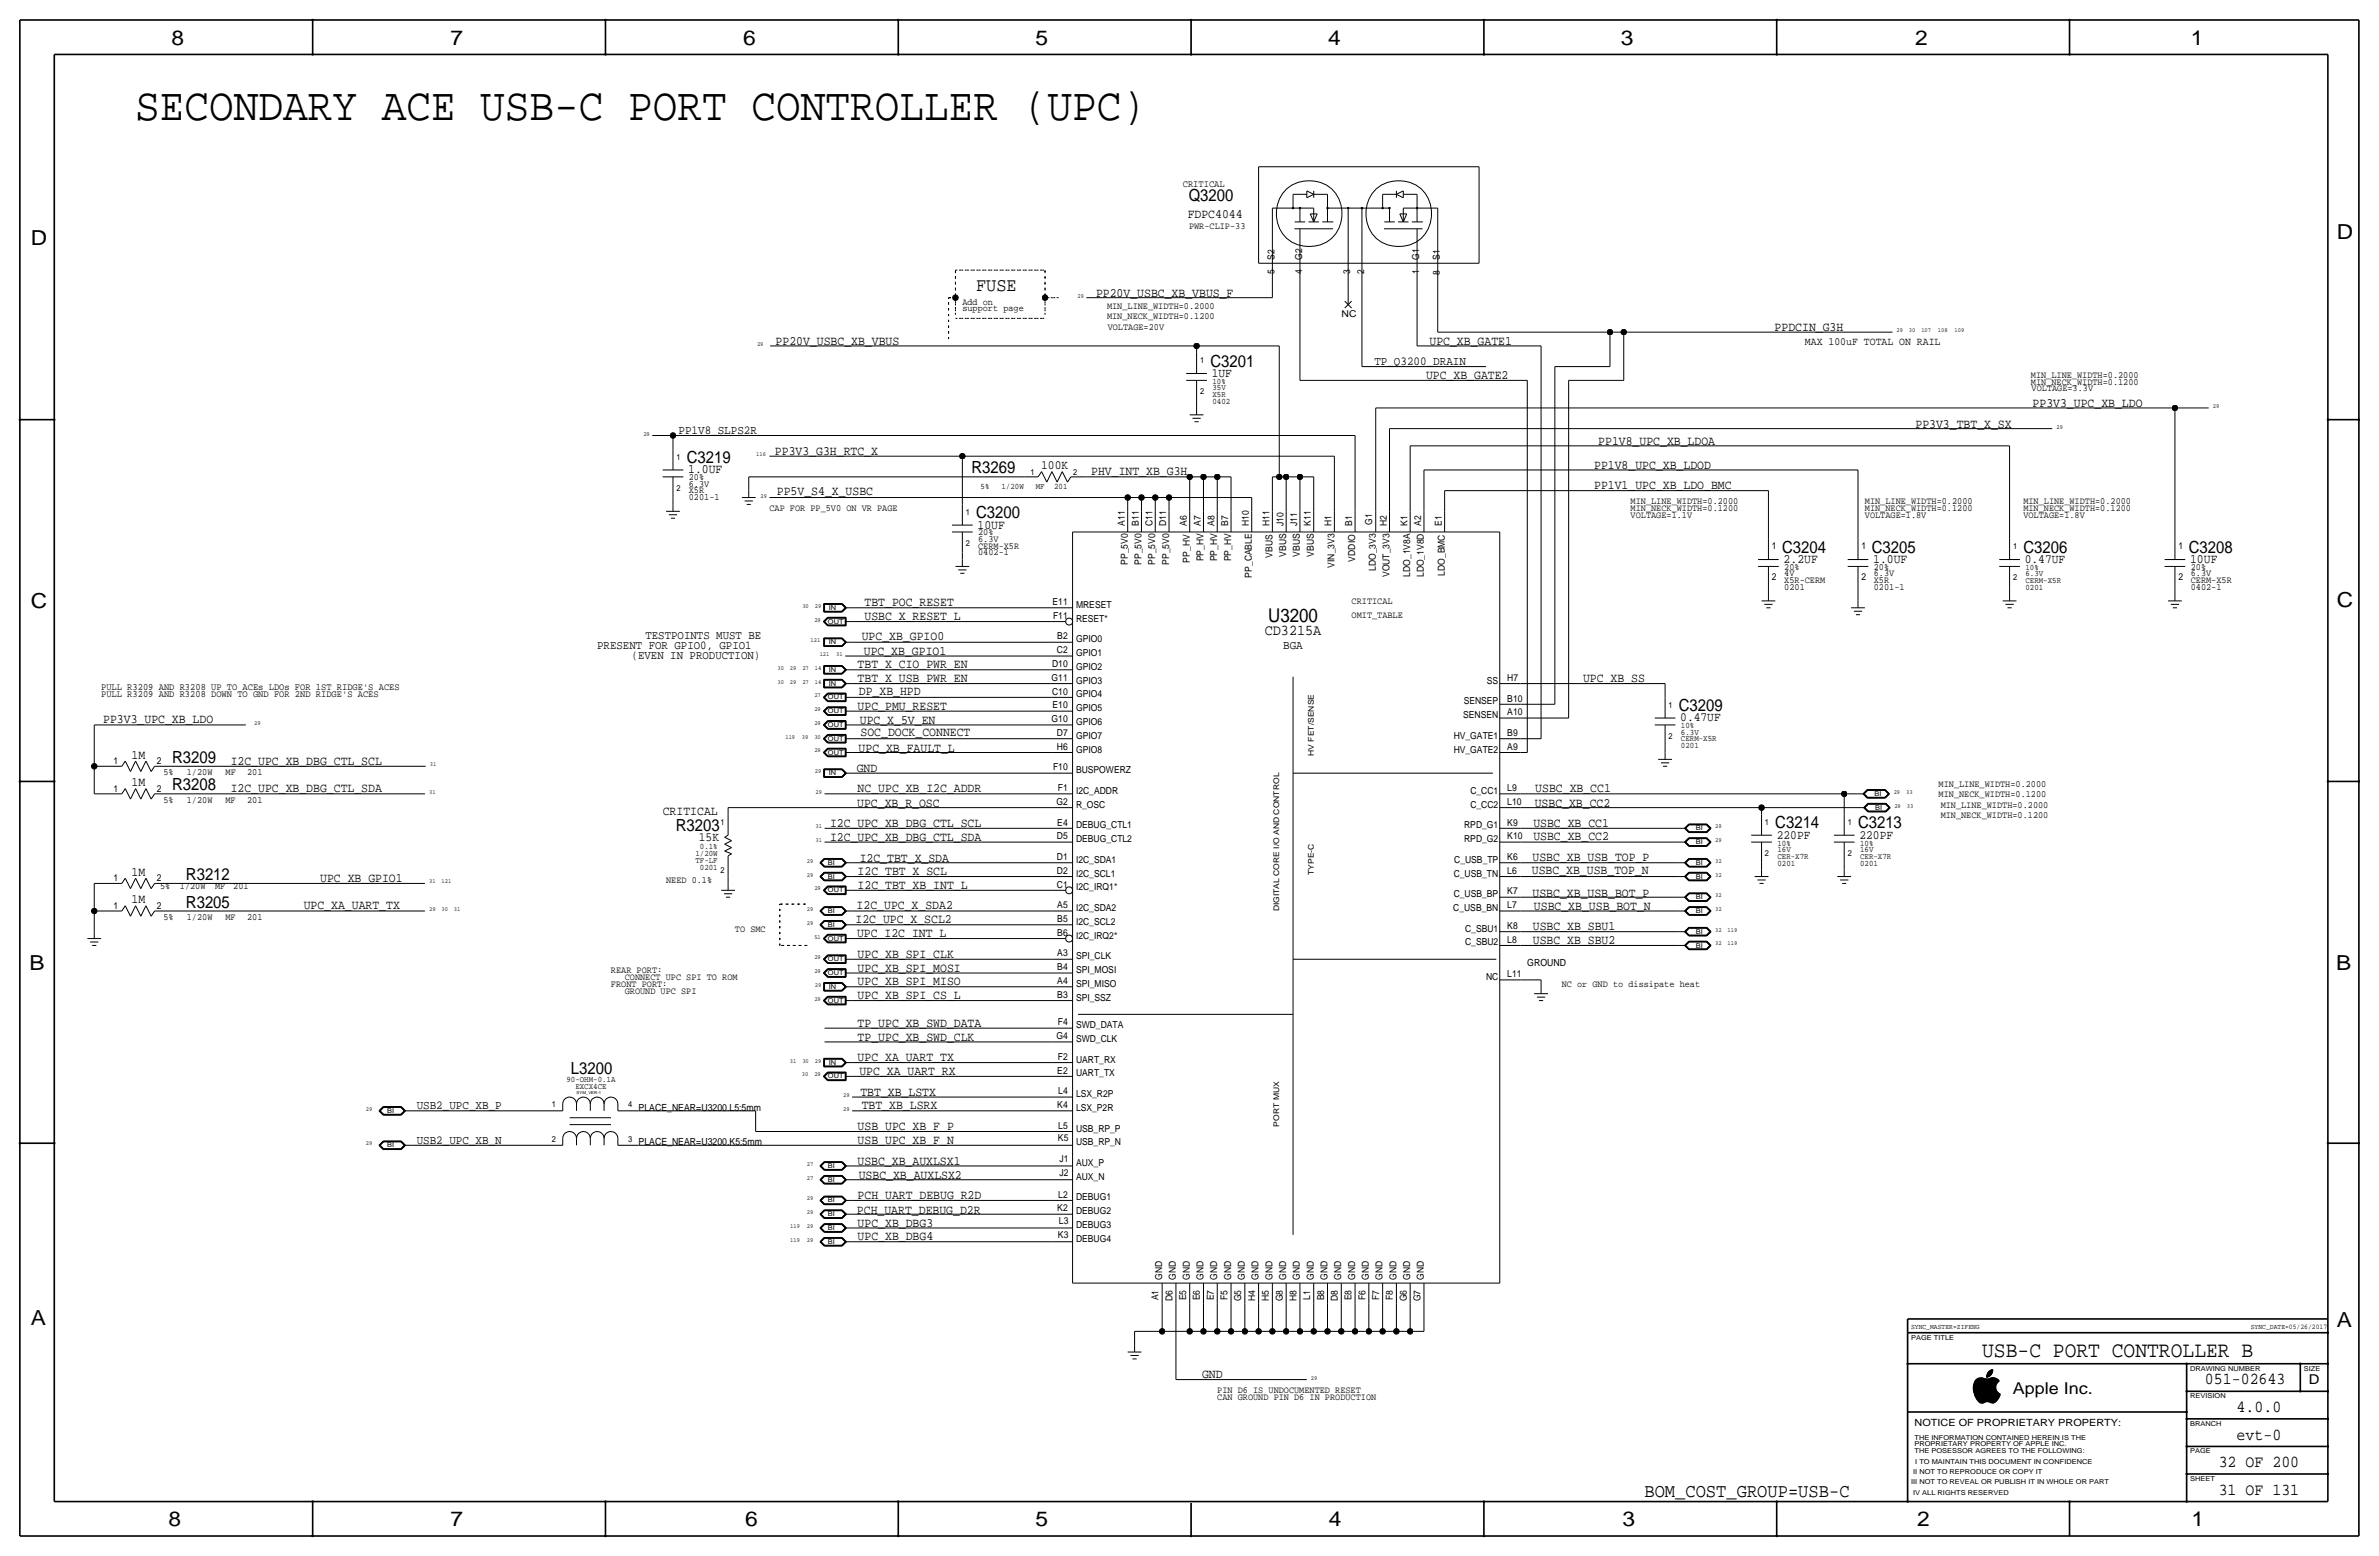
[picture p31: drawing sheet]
<svg xmlns="http://www.w3.org/2000/svg" width="877mm" height="574mm" viewBox="0 0 877 574" stroke-linecap="round" stroke-linejoin="round" font-family="sans-serif">
<defs><g id="words">
<text font-size="17" x="49.8" y="44.1">SECONDARY ACE USB-C PORT CONTROLLER (UPC)</text>
<text font-size="8.1" x="730.8" y="500.1">USB-C PORT CONTROLLER B</text>
<g font-size="7.6">
<text x="63.2" y="16.5">8</text>
<text x="166.1" y="16.5">7</text>
<text x="274" y="16.5">6</text>
<text x="381.7" y="16.5">5</text>
<text x="489.7" y="16.5">4</text>
<text x="597.6" y="16.5">3</text>
<text x="706.1" y="16.5">2</text>
<text x="807.7" y="16.5">1</text>
<text x="861.5" y="88.1">D</text>
<text x="11.4" y="90.4">D</text>
<text x="11.4" y="224.3">C</text>
<text x="861.5" y="223.8">C</text>
<text x="10.8" y="357.6">B</text>
<text x="861.3" y="357.4">B</text>
<text x="11.3" y="488.4">A</text>
<text x="861.5" y="489.2">A</text>
<text x="62.2" y="562.6">8</text>
<text x="166" y="562.6">7</text>
<text x="274.8" y="562.6">6</text>
<text x="381.7" y="562.6">5</text>
<text x="489.9" y="562.6">4</text>
<text x="598.1" y="562.6">3</text>
<text x="706.8" y="562.6">2</text>
<text x="807.9" y="562.6">1</text>
</g>
<text font-size="7.1" x="606.2" y="551.7">BOM_COST_GROUP=USB-C</text>
<g font-size="7">
<text x="359.9" y="107.2">FUSE</text>
<text x="467.5" y="229.1">U3200</text>
</g>
<g font-size="6.2">
<text x="438.2" y="74.2">Q3200</text>
<text x="446.2" y="135.1">C3201</text>
<text x="253.2" y="170.7">C3219</text>
<text x="358.1" y="174.5">R3269</text>
<text x="359.9" y="191">C3200</text>
<text x="657" y="203.7">C3204</text>
<text x="690.1" y="203.7">C3205</text>
<text x="745.9" y="203.7">C3206</text>
<text x="806.9" y="203.7">C3208</text>
<text x="618.9" y="262.1">C3209</text>
<text x="63.5" y="281.2">R3209</text>
<text x="63.5" y="291.3">R3208</text>
<text x="654.5" y="305.3">C3214</text>
<text x="685" y="305.3">C3213</text>
<text x="249.2" y="306.3">R3203</text>
<text x="68.6" y="324.4">R3212</text>
<text x="68.6" y="334.5">R3205</text>
<text x="210.5" y="396">L3200</text>
<text x="812.9" y="510.3">051-02643</text>
<text x="824.6" y="520.4">4.0.0</text>
<text x="824.6" y="530.6">evt-0</text>
<text x="818" y="540.8">32 OF 200</text>
<text x="818" y="550.9">31 OF 131</text>
</g>
<text font-size="6" x="742.1" y="513.9">Apple Inc.</text>
<text font-size="5.6" x="466.3" y="234.2">CD3215A</text>
<text font-size="5" x="851.2" y="510.3">D</text>
<g font-size="4.7">
<text x="437.9" y="80.5">FDPC4044</text>
<text x="404.1" y="109.5">PP20V_USBC_XB_VBUS_F</text>
<text x="654.3" y="121.9">PPDCIN_G3H</text>
<text x="286" y="127">PP20V_USBC_XB_VBUS</text>
<text x="527" y="127">UPC_XB_GATE1</text>
<text x="446.7" y="138.9">1UF</text>
<text x="525.7" y="139.7">UPC_XB_GATE2</text>
<text x="749.4" y="150.1">PP3V3_UPC_XB_LDO</text>
<text x="706.2" y="157.7">PP3V3_TBT_X_SX</text>
<text x="285.7" y="167.6">PP3V3_G3H_RTC_X</text>
<text x="589.2" y="164.1">PP1V8_UPC_XB_LDOA</text>
<text x="383.8" y="173">100K</text>
<text x="587.7" y="172.7">PP1V8_UPC_XB_LDOD</text>
<text x="253.7" y="174.5">1.0UF</text>
<text x="402.3" y="175.3">PHV_INT_XB_G3H</text>
<text x="286.4" y="182.5">PP5V_S4_X_USBC</text>
<text x="587.7" y="180.3">PP1V1_UPC_XB_LDO_BMC</text>
<text x="360.4" y="194.8">10UF</text>
<text x="657.6" y="207.5">2.2UF</text>
<text x="690.6" y="207.5">1.0UF</text>
<text x="746.5" y="207.5">0.47UF</text>
<text x="807.4" y="207.5">10UF</text>
<text x="318.7" y="223.5">TBT_POC_RESET</text>
<text x="318.7" y="228.6">USBC_X_RESET_L</text>
<text x="317.7" y="236">UPC_XB_GPIO0</text>
<text x="318.5" y="241.3">UPC_XB_GPIO1</text>
<text x="316.2" y="251.5">TBT_X_USB_PWR_EN</text>
<text x="316.2" y="246.4">TBT_X_CIO_PWR_EN</text>
<text x="583.6" y="251.5">UPC_XB_SS</text>
<text x="316.6" y="256.3">DP_XB_HPD</text>
<text x="316.2" y="261.6">UPC_PMU_RESET</text>
<text x="38" y="266.5">PP3V3_UPC_XB_LDO</text>
<text x="317" y="266.8">UPC_X_5V_EN</text>
<text x="619.5" y="265.9">0.47UF</text>
<text x="317.2" y="271.3">SOC_DOCK_CONNECT</text>
<text x="48.5" y="279.7">1M</text>
<text x="85" y="281.9">I2C_UPC_XB_DBG_CTL_SCL</text>
<text x="316.5" y="277.3">UPC_XB_FAULT_L</text>
<text x="315.9" y="284.5">GND</text>
<text x="48.5" y="289.8">1M</text>
<text x="85" y="292.1">I2C_UPC_XB_DBG_CTL_SDA</text>
<text x="316.2" y="292.1">NC_UPC_XB_I2C_ADDR</text>
<text x="566" y="292.1">USBC_XB_CC1</text>
<text x="316" y="297.3">UPC_XB_R_OSC</text>
<text x="565.8" y="297.6">USBC_XB_CC2</text>
<text x="244.3" y="300.2">CRITICAL</text>
<text x="306" y="304.8">I2C_UPC_XB_DBG_CTL_SCL</text>
<text x="565.3" y="304.6">USBC_XB_CC1</text>
<text x="257.6" y="310.1">15K</text>
<text x="306" y="309.9">I2C_UPC_XB_DBG_CTL_SDA</text>
<text x="565.3" y="309.5">USBC_XB_CC2</text>
<text x="655" y="309.1">220PF</text>
<text x="685.5" y="309.1">220PF</text>
<text x="316.9" y="317.8">I2C_TBT_X_SDA</text>
<text x="565" y="317.2">USBC_XB_USB_TOP_P</text>
<text x="48.5" y="322.8">1M</text>
<text x="316.2" y="322.6">I2C_TBT_X_SCL</text>
<text x="564.7" y="322.3">USBC_XB_USB_TOP_N</text>
<text x="118.1" y="325.1">UPC_XB_GPIO1</text>
<text x="316.2" y="327.7">I2C_TBT_XB_INT_L</text>
<text x="48.5" y="333">1M</text>
<text x="112" y="335">UPC_XA_UART_TX</text>
<text x="315.8" y="335">I2C_UPC_X_SDA2</text>
<text x="565" y="330.5">USBC_XB_USB_BOT_P</text>
<text x="565.5" y="335.3">USBC_XB_USB_BOT_N</text>
<text x="315.4" y="340.1">I2C_UPC_X_SCL2</text>
<text x="316" y="345.5">UPC_I2C_INT_L</text>
<text x="565.1" y="348">USBC_XB_SBU2</text>
<text x="565.1" y="342.9">USBC_XB_SBU1</text>
<text x="316.2" y="353.1">UPC_XB_SPI_CLK</text>
<text x="316.2" y="358.1">UPC_XB_SPI_MOSI</text>
<text x="316.2" y="363.2">UPC_XB_SPI_MISO</text>
<text x="316.2" y="368.3">UPC_XB_SPI_CS_L</text>
<text x="316.2" y="383.5">TP_UPC_XB_SWD_CLK</text>
<text x="316.2" y="378.5">TP_UPC_XB_SWD_DATA</text>
<text x="316.2" y="391.2">UPC_XA_UART_TX</text>
<text x="316.8" y="396.3">UPC_XA_UART_RX</text>
<text x="317.2" y="403.9">TBT_XB_LSTX</text>
<text x="317.7" y="408.9">TBT_XB_LSRX</text>
<text x="316.2" y="416.6">USB_UPC_XB_F_P</text>
<text x="316.2" y="421.6">USB_UPC_XB_F_N</text>
<text x="316.1" y="429.5">USBC_XB_AUXLSX1</text>
<text x="316.6" y="434.4">USBC_XB_AUXLSX2</text>
<text x="316.2" y="442">PCH_UART_DEBUG_R2D</text>
<text x="315.9" y="447.3">PCH_UART_DEBUG_D2R</text>
<text x="316.2" y="452.1">UPC_XB_DBG3</text>
<text x="316.2" y="457.2">UPC_XB_DBG4</text>
<text x="443.2" y="508">GND</text>
</g>
<g font-size="4.5">
<text x="506.7" y="134.6">TP_Q3200_DRAIN</text>
<text x="250.1" y="160">PP1V8_SLPS2R</text>
<text x="473.1" y="239.3">BGA</text>
<text x="153.6" y="408.9">USB2_UPC_XB_P</text>
<text x="153.6" y="421.6">USB2_UPC_XB_N</text>
</g>
<g font-size="4.4">
<text x="220.2" y="239.3">PRESENT FOR GPIO0, GPIO1</text>
<text x="237.9" y="235.5">TESTPOINTS MUST BE</text>
<text x="232.9" y="243.1">(EVEN IN PRODUCTION)</text>
</g>
<text font-size="4.1" x="665.4" y="127.3">MAX 100uF TOTAL ON RAIL</text>
<text font-size="3.7" x="705.8" y="525.5">NOTICE OF PROPRIETARY PROPERTY:</text>
<g font-size="3.6">
<text x="436.1" y="69.1">CRITICAL</text>
<text x="37.3" y="254.5">PULL R3209 AND R3208 UP TO ACEs LDOs FOR 1ST RIDGE'S ACES</text>
<text x="37.3" y="257">PULL R3209 AND R3208 DOWN TO GND FOR 2ND RIDGE'S ACES</text>
<text x="563.1" y="356.1">GROUND</text>
<text x="235.4" y="409.4">PLACE_NEAR=U3200.L5:5mm</text>
<text x="235.4" y="422.1">PLACE_NEAR=U3200.K5:5mm</text>
</g>
<g font-size="3.5">
<text x="438.4" y="84.3">PWR-CLIP-33</text>
<text x="469.8" y="95.8" transform="rotate(-90 469.8 95.8)">S2</text>
<text x="480" y="95.8" transform="rotate(-90 480 95.8)">G2</text>
<text x="523.2" y="95.8" transform="rotate(-90 523.2 95.8)">G1</text>
<text x="530.8" y="95.8" transform="rotate(-90 530.8 95.8)">S1</text>
<text x="469.8" y="101.1" transform="rotate(-90 469.8 101.1)">5</text>
<text x="480" y="101.1" transform="rotate(-90 480 101.1)">4</text>
<text x="497.8" y="101.1" transform="rotate(-90 497.8 101.1)">3</text>
<text x="502.9" y="101.1" transform="rotate(-90 502.9 101.1)">2</text>
<text x="523.2" y="100.8" transform="rotate(-90 523.2 100.8)">1</text>
<text x="530.8" y="101.3" transform="rotate(-90 530.8 101.3)">8</text>
<text x="354.8" y="112.3">Add on</text>
<text x="354.8" y="114.8">support page</text>
<text x="408.1" y="117.6">MIN_NECK_WIDTH=0.1200</text>
<text x="408.1" y="114">MIN_LINE_WIDTH=0.2000</text>
<text x="494.6" y="116.8">NC</text>
<text x="408.4" y="121.7">VOLTAGE=20V</text>
<text x="748.7" y="141.7">MIN_NECK_WIDTH=0.1200</text>
<text x="748.7" y="139.2">MIN_LINE_WIDTH=0.2000</text>
<text x="749" y="144">VOLTAGE=3.3V</text>
<text x="253.9" y="179.3">6.3V</text>
<text x="253.9" y="177">20%</text>
<text x="253.9" y="181.9">X5R</text>
<text x="253.9" y="184.4">0201-1</text>
<text x="601.2" y="185.9">MIN_LINE_WIDTH=0.2000</text>
<text x="687.5" y="185.9">MIN_LINE_WIDTH=0.2000</text>
<text x="745.9" y="185.9">MIN_LINE_WIDTH=0.2000</text>
<text x="283.7" y="188.5">CAP FOR PP_5V0 ON VR PAGE</text>
<text x="601.2" y="188.5">MIN_NECK_WIDTH=0.1200</text>
<text x="601.2" y="191">VOLTAGE=1.1V</text>
<text x="687.5" y="188.5">MIN_NECK_WIDTH=0.1200</text>
<text x="687.5" y="191">VOLTAGE=1.8V</text>
<text x="745.9" y="188.5">MIN_NECK_WIDTH=0.1200</text>
<text x="745.9" y="191">VOLTAGE=1.8V</text>
<text x="360.6" y="197.4">20%</text>
<text x="414.7" y="193.8" transform="rotate(-90 414.7 193.8)">A11</text>
<text x="419.8" y="193.8" transform="rotate(-90 419.8 193.8)">B11</text>
<text x="424.9" y="193.8" transform="rotate(-90 424.9 193.8)">C11</text>
<text x="430" y="193.8" transform="rotate(-90 430 193.8)">D11</text>
<text x="437.6" y="193.8" transform="rotate(-90 437.6 193.8)">A6</text>
<text x="442.7" y="193.8" transform="rotate(-90 442.7 193.8)">A7</text>
<text x="447.7" y="193.8" transform="rotate(-90 447.7 193.8)">A8</text>
<text x="452.8" y="193.8" transform="rotate(-90 452.8 193.8)">B7</text>
<text x="460.4" y="193.8" transform="rotate(-90 460.4 193.8)">H10</text>
<text x="468.1" y="193.8" transform="rotate(-90 468.1 193.8)">H11</text>
<text x="473.1" y="193.8" transform="rotate(-90 473.1 193.8)">J10</text>
<text x="478.2" y="193.8" transform="rotate(-90 478.2 193.8)">J11</text>
<text x="483.3" y="193.8" transform="rotate(-90 483.3 193.8)">K11</text>
<text x="490.9" y="193.8" transform="rotate(-90 490.9 193.8)">H1</text>
<text x="498.6" y="193.8" transform="rotate(-90 498.6 193.8)">B1</text>
<text x="505.9" y="193.5" transform="rotate(-90 505.9 193.5)">G1</text>
<text x="511.3" y="193.8" transform="rotate(-90 511.3 193.8)">H2</text>
<text x="518.9" y="193.8" transform="rotate(-90 518.9 193.8)">K1</text>
<text x="524" y="193.8" transform="rotate(-90 524 193.8)">A2</text>
<text x="531.6" y="193.8" transform="rotate(-90 531.6 193.8)">E1</text>
<text x="360.6" y="202.2">CERM-X5R</text>
<text x="360.6" y="199.6">6.3V</text>
<text x="653.2" y="202.4">1</text>
<text x="686.3" y="202.4">1</text>
<text x="803.1" y="202.4">1</text>
<text x="360.6" y="204.7">0402-1</text>
<text x="415.7" y="208.2" transform="rotate(-90 415.7 208.2)">PP_5V0</text>
<text x="420.8" y="208.2" transform="rotate(-90 420.8 208.2)">PP_5V0</text>
<text x="425.9" y="208.2" transform="rotate(-90 425.9 208.2)">PP_5V0</text>
<text x="431" y="208.2" transform="rotate(-90 431 208.2)">PP_5V0</text>
<text x="438.7" y="207.3" transform="rotate(-90 438.7 207.3)">PP_HV</text>
<text x="443.7" y="206.9" transform="rotate(-90 443.7 206.9)">PP_HV</text>
<text x="448.8" y="206.9" transform="rotate(-90 448.8 206.9)">PP_HV</text>
<text x="453.8" y="206.9" transform="rotate(-90 453.8 206.9)">PP_HV</text>
<text x="469.2" y="205.6" transform="rotate(-90 469.2 205.6)">VBUS</text>
<text x="474.2" y="205.2" transform="rotate(-90 474.2 205.2)">VBUS</text>
<text x="479.2" y="205.2" transform="rotate(-90 479.2 205.2)">VBUS</text>
<text x="484.3" y="205.2" transform="rotate(-90 484.3 205.2)">VBUS</text>
<text x="491.9" y="209.2" transform="rotate(-90 491.9 209.2)">VIN_3V3</text>
<text x="499.7" y="207" transform="rotate(-90 499.7 207)">VDDIO</text>
<text x="461.5" y="212.9" transform="rotate(-90 461.5 212.9)">PP_CABLE</text>
<text x="507.2" y="210.4" transform="rotate(-90 507.2 210.4)">LDO_3V3</text>
<text x="512.3" y="212.7" transform="rotate(-90 512.3 212.7)">VOUT_3V3</text>
<text x="519.9" y="212.5" transform="rotate(-90 519.9 212.5)">LDO_1V8A</text>
<text x="525" y="212.7" transform="rotate(-90 525 212.7)">LDO_1V8D</text>
<text x="532.7" y="212.2" transform="rotate(-90 532.7 212.2)">LDO_BMC</text>
<text x="653.2" y="213.9">2</text>
<text x="657.8" y="214.9">X5R-CERM</text>
<text x="657.8" y="210.1">20%</text>
<text x="657.8" y="212.3">4V</text>
<text x="686.3" y="213.9">2</text>
<text x="690.8" y="212.3">6.3V</text>
<text x="690.8" y="214.9">X5R</text>
<text x="690.8" y="210.1">20%</text>
<text x="803.1" y="213.9">2</text>
<text x="807.7" y="212.3">6.3V</text>
<text x="807.7" y="210.1">20%</text>
<text x="807.7" y="214.9">CERM-X5R</text>
<text x="657.8" y="217.4">0201</text>
<text x="690.8" y="217.4">0201-1</text>
<text x="807.7" y="217.4">0402-1</text>
<text x="388" y="223">E11</text>
<text x="396.7" y="224">MRESET</text>
<text x="498.3" y="222.8">CRITICAL</text>
<text x="498.3" y="227.8">OMIT_TABLE</text>
<text x="388.2" y="228.1">F11</text>
<text x="396.7" y="229.1">RESET*</text>
<text x="389.8" y="235.7">B2</text>
<text x="396.7" y="236.7">GPIO0</text>
<text x="387.9" y="245.9">D10</text>
<text x="389.6" y="240.8">C2</text>
<text x="396.7" y="241.8">GPIO1</text>
<text x="387.7" y="250.9">G11</text>
<text x="396.7" y="252">GPIO3</text>
<text x="396.7" y="246.9">GPIO2</text>
<text x="548.2" y="252">SS</text>
<text x="555.7" y="251">H7</text>
<text x="387.9" y="256">C10</text>
<text x="396.7" y="257">GPIO4</text>
<text x="388" y="261.1">E10</text>
<text x="396.7" y="262.1">GPIO5</text>
<text x="539.6" y="259.6">SENSEP</text>
<text x="555.7" y="258.6">B10</text>
<text x="555.7" y="263.7">A10</text>
<text x="387.7" y="266.2">G10</text>
<text x="396.7" y="267.2">GPIO6</text>
<text x="539.4" y="264.7">SENSEN</text>
<text x="389.6" y="271.3">D7</text>
<text x="396.7" y="272.3">GPIO7</text>
<text x="535.9" y="272.3">HV_GATE1</text>
<text x="555.7" y="271.3">B9</text>
<text x="41.9" y="281.7">1</text>
<text x="57.9" y="281.7">2</text>
<text x="389.6" y="276.3">H6</text>
<text x="396.7" y="277.4">GPIO8</text>
<text x="535.9" y="277.4">HV_GATE2</text>
<text x="555.7" y="276.3">A9</text>
<text x="60.3" y="285.8">5%</text>
<text x="68.9" y="285.8">1/20W</text>
<text x="83.1" y="285.8">MF</text>
<text x="91.1" y="285.8">201</text>
<text x="388.2" y="284">F10</text>
<text x="396.7" y="285">BUSPOWERZ</text>
<text x="41.9" y="291.8">1</text>
<text x="57.9" y="291.8">2</text>
<text x="390" y="291.6">F1</text>
<text x="396.7" y="292.6">I2C_ADDR</text>
<text x="542.1" y="292.6">C_CC1</text>
<text x="555.7" y="291.6">L9</text>
<text x="714.7" y="290.1">MIN_LINE_WIDTH=0.2000</text>
<text x="714.7" y="293.9">MIN_NECK_WIDTH=0.1200</text>
<text x="60.3" y="295.9">5%</text>
<text x="68.9" y="295.9">1/20W</text>
<text x="83.1" y="295.9">MF</text>
<text x="91.1" y="295.9">201</text>
<text x="389.4" y="296.7">G2</text>
<text x="396.7" y="297.7">R_OSC</text>
<text x="542.1" y="297.7">C_CC2</text>
<text x="555.7" y="296.7">L10</text>
<text x="715.5" y="297.7">MIN_LINE_WIDTH=0.2000</text>
<text x="389.8" y="304.3">E4</text>
<text x="396.7" y="305.3">DEBUG_CTL1</text>
<text x="539.8" y="305.3">RPD_G1</text>
<text x="555.7" y="304.3">K9</text>
<text x="715.5" y="301.5">MIN_NECK_WIDTH=0.1200</text>
<text x="389.6" y="309.4">D5</text>
<text x="396.7" y="310.4">DEBUG_CTL2</text>
<text x="539.8" y="310.4">RPD_G2</text>
<text x="555.7" y="309.4">K10</text>
<text x="389.6" y="317">D1</text>
<text x="555.7" y="317">K6</text>
<text x="389.6" y="322.1">D2</text>
<text x="396.7" y="318">I2C_SDA1</text>
<text x="396.7" y="323.1">I2C_SCL1</text>
<text x="535.9" y="323.1">C_USB_TN</text>
<text x="536.1" y="318">C_USB_TP</text>
<text x="555.7" y="322.1">L6</text>
<text x="41.9" y="324.9">1</text>
<text x="57.9" y="324.9">2</text>
<text x="59" y="327.7">5%</text>
<text x="66.3" y="327.7">1/20W</text>
<text x="79.3" y="327.7">MF</text>
<text x="86" y="327.7">201</text>
<text x="245.6" y="325.6">NEED 0.1%</text>
<text x="389.6" y="327.1">C1</text>
<text x="396.7" y="328.2">I2C_IRQ1*</text>
<text x="555.7" y="329.7">K7</text>
<text x="41.9" y="335">1</text>
<text x="57.9" y="335">2</text>
<text x="389.8" y="334.8">A5</text>
<text x="396.7" y="335.8">I2C_SDA2</text>
<text x="535.8" y="335.8">C_USB_BN</text>
<text x="535.9" y="330.7">C_USB_BP</text>
<text x="555.7" y="334.8">L7</text>
<text x="60.3" y="339.1">5%</text>
<text x="68.9" y="339.1">1/20W</text>
<text x="83.1" y="339.1">MF</text>
<text x="91.1" y="339.1">201</text>
<text x="389.8" y="339.8">B5</text>
<text x="396.7" y="340.9">I2C_SCL2</text>
<text x="271" y="343.4">TO SMC</text>
<text x="389.8" y="344.9">B6</text>
<text x="396.7" y="345.9">I2C_IRQ2*</text>
<text x="540.1" y="343.4">C_SBU1</text>
<text x="555.7" y="347.5">L8</text>
<text x="555.7" y="342.4">K8</text>
<text x="389.8" y="352.6">A3</text>
<text x="396.7" y="353.6">SPI_CLK</text>
<text x="540.1" y="348.5">C_SBU2</text>
<text x="225.2" y="358.6">REAR PORT:</text>
<text x="389.8" y="357.6">B4</text>
<text x="396.7" y="358.6">SPI_MOSI</text>
<text x="225.2" y="363.7">FRONT PORT:</text>
<text x="230.3" y="361.2">CONNECT UPC SPI TO ROM</text>
<text x="389.8" y="362.7">A4</text>
<text x="396.7" y="363.7">SPI_MISO</text>
<text x="547.8" y="361.2">NC</text>
<text x="555.7" y="360.2">L11</text>
<text x="575.8" y="363.7">NC or GND to dissipate heat</text>
<text x="230.3" y="366.3">GROUND UPC SPI</text>
<text x="389.8" y="367.8">B3</text>
<text x="396.7" y="368.8">SPI_SSZ</text>
<text x="390" y="377.9">F4</text>
<text x="389.4" y="383">G4</text>
<text x="396.7" y="379">SWD_DATA</text>
<text x="396.7" y="384">SWD_CLK</text>
<text x="389.8" y="395.7">E2</text>
<text x="390" y="390.6">F2</text>
<text x="396.7" y="391.7">UART_RX</text>
<text x="396.7" y="396.7">UART_TX</text>
<text x="390.1" y="403.4">L4</text>
<text x="396.7" y="404.4">LSX_R2P</text>
<text x="389.8" y="408.4">K4</text>
<text x="396.7" y="409.4">LSX_P2R</text>
<text x="390.1" y="416.1">L5</text>
<text x="396.7" y="417.1">USB_RP_P</text>
<text x="390.1" y="420.7">K5</text>
<text x="396.7" y="422.2">USB_RP_N</text>
<text x="390.6" y="428.3">J1</text>
<text x="396.7" y="429.8">AUX_P</text>
<text x="390.6" y="433.4">J2</text>
<text x="396.7" y="434.9">AUX_N</text>
<text x="390.1" y="441.4">L2</text>
<text x="396.7" y="442.5">DEBUG1</text>
<text x="389.8" y="446.5">K2</text>
<text x="396.7" y="447.5">DEBUG2</text>
<text x="390.4" y="451.2">L3</text>
<text x="396.7" y="452.6">DEBUG3</text>
<text x="390.1" y="456.2">K3</text>
<text x="396.7" y="457.7">DEBUG4</text>
<text x="428.4" y="471.7" transform="rotate(-90 428.4 471.7)">GND</text>
<text x="433.5" y="471.7" transform="rotate(-90 433.5 471.7)">GND</text>
<text x="438.6" y="471.7" transform="rotate(-90 438.6 471.7)">GND</text>
<text x="443.7" y="471.7" transform="rotate(-90 443.7 471.7)">GND</text>
<text x="448.8" y="471.7" transform="rotate(-90 448.8 471.7)">GND</text>
<text x="453.8" y="471.7" transform="rotate(-90 453.8 471.7)">GND</text>
<text x="458.9" y="471.7" transform="rotate(-90 458.9 471.7)">GND</text>
<text x="464" y="471.7" transform="rotate(-90 464 471.7)">GND</text>
<text x="469.1" y="471.7" transform="rotate(-90 469.1 471.7)">GND</text>
<text x="474.2" y="471.7" transform="rotate(-90 474.2 471.7)">GND</text>
<text x="479.2" y="471.7" transform="rotate(-90 479.2 471.7)">GND</text>
<text x="484.3" y="471.7" transform="rotate(-90 484.3 471.7)">GND</text>
<text x="489.4" y="471.7" transform="rotate(-90 489.4 471.7)">GND</text>
<text x="494.5" y="471.7" transform="rotate(-90 494.5 471.7)">GND</text>
<text x="499.6" y="471.7" transform="rotate(-90 499.6 471.7)">GND</text>
<text x="504.6" y="471.7" transform="rotate(-90 504.6 471.7)">GND</text>
<text x="509.7" y="471.7" transform="rotate(-90 509.7 471.7)">GND</text>
<text x="514.8" y="471.7" transform="rotate(-90 514.8 471.7)">GND</text>
<text x="519.9" y="471.7" transform="rotate(-90 519.9 471.7)">GND</text>
<text x="525" y="471.7" transform="rotate(-90 525 471.7)">GND</text>
<text x="427.2" y="479.3" transform="rotate(-90 427.2 479.3)">A1</text>
<text x="432.2" y="479.5" transform="rotate(-90 432.2 479.5)">D6</text>
<text x="437.3" y="479.3" transform="rotate(-90 437.3 479.3)">E5</text>
<text x="442.4" y="479.3" transform="rotate(-90 442.4 479.3)">E6</text>
<text x="447.5" y="479.3" transform="rotate(-90 447.5 479.3)">E7</text>
<text x="452.6" y="479.2" transform="rotate(-90 452.6 479.2)">F5</text>
<text x="457.6" y="479.7" transform="rotate(-90 457.6 479.7)">G5</text>
<text x="462.7" y="479.5" transform="rotate(-90 462.7 479.5)">H4</text>
<text x="467.8" y="479.5" transform="rotate(-90 467.8 479.5)">H5</text>
<text x="472.9" y="479.7" transform="rotate(-90 472.9 479.7)">G8</text>
<text x="478" y="479.5" transform="rotate(-90 478 479.5)">H8</text>
<text x="483" y="479" transform="rotate(-90 483 479)">L1</text>
<text x="488.1" y="479.3" transform="rotate(-90 488.1 479.3)">B8</text>
<text x="493.2" y="479.5" transform="rotate(-90 493.2 479.5)">D8</text>
<text x="498.3" y="479.3" transform="rotate(-90 498.3 479.3)">E8</text>
<text x="503.4" y="479.2" transform="rotate(-90 503.4 479.2)">F6</text>
<text x="508.5" y="479.2" transform="rotate(-90 508.5 479.2)">F7</text>
<text x="513.5" y="479.2" transform="rotate(-90 513.5 479.2)">F8</text>
<text x="518.6" y="479.7" transform="rotate(-90 518.6 479.7)">G6</text>
<text x="523.7" y="479.7" transform="rotate(-90 523.7 479.7)">G7</text>
<text x="448.8" y="513.6">PIN D6 IS UNDOCUMENTED RESET</text>
<text x="448.8" y="516.1">CAN GROUND PIN D6 IN PRODUCTION</text>
</g>
<g font-size="3.1">
<text x="442.4" y="133.9">1</text>
<text x="447" y="143.8">35V</text>
<text x="447" y="141.5">10%</text>
<text x="442.4" y="145.3">2</text>
<text x="447" y="146.3">X5R</text>
<text x="447" y="148.8">0402</text>
<text x="249.4" y="169.4">1</text>
<text x="379.9" y="175">1</text>
<text x="395.7" y="175">2</text>
<text x="249.4" y="180.8">2</text>
<text x="361.5" y="180.3">5%</text>
<text x="369.2" y="180.3">1/20W</text>
<text x="381.8" y="180.3">MF</text>
<text x="388.6" y="180.3">201</text>
<text x="356.1" y="189.7">1</text>
<text x="356.1" y="201.2">2</text>
<text x="742.1" y="202.4">1</text>
<text x="742.1" y="213.9">2</text>
<text x="746.7" y="210.1">10%</text>
<text x="746.7" y="214.9">CERM-X5R</text>
<text x="746.7" y="212.3">6.3V</text>
<text x="746.7" y="217.4">0201</text>
<text x="615.1" y="260.9">1</text>
<text x="619.7" y="268.5">10%</text>
<text x="615.1" y="272.3">2</text>
<text x="619.7" y="273.3">CERM-X5R</text>
<text x="619.7" y="275.8">0201</text>
<text x="619.7" y="270.8">6.3V</text>
<text x="265.6" y="304">1</text>
<text x="650.7" y="304">1</text>
<text x="681.2" y="304">1</text>
<text x="655.3" y="311.7">10%</text>
<text x="685.7" y="311.7">10%</text>
<text x="256.4" y="315.5">1/20W</text>
<text x="258" y="312.9">0.1%</text>
<text x="650.7" y="315.5">2</text>
<text x="655.3" y="316.5">CER-X7R</text>
<text x="655.3" y="313.9">16V</text>
<text x="681.2" y="315.5">2</text>
<text x="685.7" y="316.5">CER-X7R</text>
<text x="685.7" y="313.9">16V</text>
<text x="256.4" y="318">TF-LF</text>
<text x="258" y="320.5">0201</text>
<text x="265.6" y="321.8">2</text>
<text x="655.3" y="319">0201</text>
<text x="685.7" y="319">0201</text>
<text x="208.8" y="398.8">90-OHM-0.1A</text>
<text x="212.1" y="401.6">EXCX4CE</text>
<text x="203.4" y="408.2">1</text>
<text x="231.6" y="408.2">4</text>
<text x="203.4" y="420.9">2</text>
<text x="231.6" y="420.9">3</text>
</g>
<g font-size="2.9">
<text x="484.3" y="278.6" transform="rotate(-90 484.3 278.6)">HV FET/SENSE</text>
<text x="484.3" y="322.5" transform="rotate(-90 484.3 322.5)">TYPE-C</text>
<text x="471.6" y="336" transform="rotate(-90 471.6 336)">DIGITAL CORE I/O AND CONTROL</text>
<text x="471.6" y="415.2" transform="rotate(-90 471.6 415.2)">PORT MUX</text>
</g>
<g font-size="2.6">
<text x="704.5" y="490">SYNC_MASTER=ZIFENG</text>
<text x="829.8" y="490">SYNC_DATE=05/26/2017</text>
</g>
<g font-size="2.5">
<text x="305.5" y="224.8">IN</text>
<text x="305.3" y="229.9">OUT</text>
<text x="305.5" y="237.5">IN</text>
<text x="305.5" y="247.7">IN</text>
<text x="305.3" y="257.8">OUT</text>
<text x="305.5" y="252.7">IN</text>
<text x="305.3" y="262.9">OUT</text>
<text x="305.3" y="268">OUT</text>
<text x="305.3" y="273.1">OUT</text>
<text x="305.3" y="278.1">OUT</text>
<text x="305.5" y="285.8">IN</text>
<text x="691" y="293.4">BI</text>
<text x="691.3" y="298.5">BI</text>
<text x="625.2" y="306.1">BI</text>
<text x="625.2" y="311.2">BI</text>
<text x="305.3" y="323.9">BI</text>
<text x="305.3" y="318.8">BI</text>
<text x="625.2" y="318.8">BI</text>
<text x="625.2" y="323.9">BI</text>
<text x="305.3" y="328.9">OUT</text>
<text x="625.2" y="331.5">BI</text>
<text x="305.3" y="341.6">BI</text>
<text x="305.3" y="336.6">BI</text>
<text x="625.2" y="336.6">BI</text>
<text x="305.3" y="346.7">OUT</text>
<text x="625.2" y="344.2">BI</text>
<text x="625.2" y="349.2">BI</text>
<text x="305.3" y="359.4">OUT</text>
<text x="305.3" y="354.3">OUT</text>
<text x="305.5" y="364.5">IN</text>
<text x="305.3" y="369.6">OUT</text>
<text x="305.5" y="392.4">IN</text>
<text x="305.3" y="397.5">OUT</text>
<text x="142.7" y="410.2">BI</text>
<text x="142.7" y="422.9">BI</text>
<text x="305.3" y="430.5">BI</text>
<text x="305.3" y="435.6">BI</text>
<text x="305.3" y="443.2">BI</text>
<text x="305.3" y="448.3">BI</text>
<text x="305.3" y="453.4">BI</text>
<text x="305.3" y="458.5">BI</text>
<text x="704.5" y="493.8">PAGE TITLE</text>
<text x="807.4" y="505.2">DRAWING NUMBER</text>
<text x="849.3" y="505.2">SIZE</text>
<text x="807.4" y="515.4">REVISION</text>
<text x="807.4" y="525.5">BRANCH</text>
<text x="705.8" y="533.1">PROPRIETARY PROPERTY OF APPLE INC.</text>
<text x="705.8" y="530.6">THE INFORMATION CONTAINED HEREIN IS THE</text>
<text x="705.8" y="535.7">THE POSESSOR AGREES TO THE FOLLOWING:</text>
<text x="706.1" y="539.5">I TO MAINTAIN THIS DOCUMENT IN CONFIDENCE</text>
<text x="807.4" y="535.7">PAGE</text>
<text x="705.3" y="543.3">II NOT TO REPRODUCE OR COPY IT</text>
<text x="807.4" y="545.8">SHEET</text>
<text x="704.5" y="547.1">III NOT TO REVEAL OR PUBLISH IT IN WHOLE OR PART</text>
<text x="705.3" y="550.9">IV ALL RIGHTS RESERVED</text>
</g>
<g font-size="2.3">
<text x="397.2" y="109.7">29</text>
<text x="699.2" y="122.4">29</text>
<text x="703.8" y="122.4">30</text>
<text x="708.4" y="122.4">107</text>
<text x="714.5" y="122.4">108</text>
<text x="720.5" y="122.4">109</text>
<text x="279.1" y="127.5">29</text>
<text x="815.8" y="150.4">29</text>
<text x="237.2" y="160.5">29</text>
<text x="758.1" y="158">29</text>
<text x="278.8" y="168.1">116</text>
<text x="280.4" y="183.4">29</text>
<text x="295.8" y="224">30</text>
<text x="300.4" y="224">29</text>
<text x="300.2" y="229.1">29</text>
<text x="298.8" y="236.7">121</text>
<text x="302.2" y="241.8">121</text>
<text x="308.3" y="241.8">31</text>
<text x="286.7" y="246.9">30</text>
<text x="286.7" y="252">30</text>
<text x="291.2" y="246.9">29</text>
<text x="291.2" y="252">29</text>
<text x="295.8" y="246.9">27</text>
<text x="295.8" y="252">27</text>
<text x="300.4" y="246.9">14</text>
<text x="300.4" y="252">14</text>
<text x="300.2" y="257">27</text>
<text x="300.2" y="262.1">29</text>
<text x="93.7" y="267.2">29</text>
<text x="300.2" y="267.2">29</text>
<text x="289.6" y="272.3">119</text>
<text x="295.7" y="272.3">39</text>
<text x="300.2" y="272.3">30</text>
<text x="300.2" y="277.4">29</text>
<text x="158.4" y="282.4">31</text>
<text x="300.4" y="285">29</text>
<text x="158.2" y="292.6">31</text>
<text x="300.7" y="292.6">29</text>
<text x="698.1" y="292.6">29</text>
<text x="702.7" y="292.6">33</text>
<text x="698.4" y="297.7">29</text>
<text x="703" y="297.7">33</text>
<text x="300.7" y="305.3">31</text>
<text x="632.4" y="305.3">29</text>
<text x="300.7" y="310.4">31</text>
<text x="632.4" y="310.4">29</text>
<text x="297.4" y="323.1">29</text>
<text x="297.4" y="318">29</text>
<text x="632.4" y="318">32</text>
<text x="632.4" y="323.1">32</text>
<text x="158.2" y="325.6">31</text>
<text x="162.8" y="325.6">121</text>
<text x="300.2" y="328.2">29</text>
<text x="158.2" y="335.8">29</text>
<text x="162.8" y="335.8">30</text>
<text x="167.3" y="335.8">31</text>
<text x="297.4" y="335.8">29</text>
<text x="632.4" y="330.7">32</text>
<text x="632.4" y="335.8">32</text>
<text x="297.4" y="340.9">29</text>
<text x="300.2" y="345.9">51</text>
<text x="632.4" y="343.4">32</text>
<text x="636.9" y="343.4">119</text>
<text x="300.2" y="353.6">29</text>
<text x="632.4" y="348.5">32</text>
<text x="636.9" y="348.5">119</text>
<text x="300.2" y="358.6">29</text>
<text x="300.4" y="363.7">29</text>
<text x="300.2" y="368.8">29</text>
<text x="291.2" y="391.7">31</text>
<text x="295.8" y="391.7">30</text>
<text x="300.4" y="391.7">29</text>
<text x="295.7" y="396.7">30</text>
<text x="300.2" y="396.7">29</text>
<text x="310.8" y="404.4">29</text>
<text x="134.9" y="409.4">29</text>
<text x="310.8" y="409.4">29</text>
<text x="134.9" y="422.1">29</text>
<text x="297.4" y="429.8">27</text>
<text x="297.4" y="434.8">27</text>
<text x="297.4" y="442.5">29</text>
<text x="297.4" y="447.6">29</text>
<text x="291.3" y="452.6">119</text>
<text x="297.4" y="452.6">29</text>
<text x="291.3" y="457.7">119</text>
<text x="297.4" y="457.7">29</text>
<text x="483.3" y="508.5">29</text>
</g>
<text font-size="1.5" x="212.5" y="403.4">SYM_VER-1</text>
</g></defs>
<g fill="none" stroke="#000" stroke-width=".37">
<path d="M464 61.5v35.5zM464 61.5h81.3zM469.1 76.7h15.2zM469.1 76.7v27.9zM474.4 69.6a12.2 12.2 0 0 1 20.1 6.8 12 12 0 0 1-15.7 13.9 12.4 12.4 0 0 1-4.4-20.7zM476.7 71.6v5.1zM476.7 71.6h5.1zM479.2 76.7v5.1zM481.8 72.9l2.5-1.3zM481.8 70.4l2.5 1.2zM481.8 70.4v2.5zM483.1 78.8l1.2 3z"/>
<path d="M483.1 78.8h2.5zM484.3 76.7v5.1zM484.3 70.4v2.5zM484.3 71.6h5.1zM485.6 78.8l-1.3 3zM489.4 76.7h22.9zM489.4 71.6v10.2zM497 76.7v27.9zM502.1 76.7v27.9zM507.4 69.6a12.2 12.2 0 0 1 20.2 6.8 12 12 0 0 1-15.8 13.9 12.4 12.4 0 0 1-4.4-20.7zM509.7 71.6v5.1zM509.7 71.6h5.1z"/>
<path d="M512.3 76.7v5.1zM514.8 71.6l2.5 1.3zM514.8 70.4v2.5zM514.8 71.6l2.5-1.2zM516.1 78.8l1.2 3zM516.1 78.8h2.5zM517.3 70.4v2.5zM517.3 76.7h12.7zM517.3 76.7v5.1zM517.3 71.6h5.1zM518.6 78.8l-1.3 3zM522.4 71.6v10.2z"/>
<path d="M530 76.7v27.9zM545.3 61.5v35.5zM464 97h81.3zM477.2 84.3h14.2zM477.3 81.8h3.9zM479.2 84.3v20.3zM482.4 81.8h3.9zM487.5 81.8h4zM510.2 84.3h14.3zM510.3 81.8h3.9zM515.4 81.8h3.9zM520.5 81.8h4.1z"/>
<path d="M522.4 84.3v20.3zM400.5 109.7h68.6zM469.1 104.6v5.1zM479.2 104.6v35.6zM495.8 113.5l2.5-2.5zM495.8 111l2.5 2.5zM497 104.6v7.7zM502.1 104.6v30.5zM522.4 104.6v22.9zM530 104.6v17.8zM283.9 127.5h157.2zM437.3 137.7h7.7z"/>
<path d="M441.1 127.5v2.5zM441.1 130v7.7zM441.1 127.5h30.5zM471.6 127.5v48.3zM502.1 135.1h45.7zM522.4 127.5h45.7zM530 122.4h63.5zM568.1 127.5v144.8zM573.2 135.1h20.3zM573.2 135.1v124.5zM593.5 122.4v12.7zM593.5 122.4h5.1z"/>
<path d="M598.6 122.4h99.1zM598.6 122.4v17.8zM437.3 140.2h7.7zM438.6 152.9h5.1zM439.6 154.2h3.1zM440.4 155.4h1.5zM441.1 147.8v2.6zM441.1 150.4v2.5zM441.1 140.2v7.6zM479.2 140.2h83.9zM507.2 150.4v38.1zM507.2 150.4h294.6z"/>
<path d="M512.3 158h244.3zM512.3 158v30.5zM563.1 140.2v137.2zM578.3 140.2h20.3zM578.3 140.2v124.5zM801.8 150.4v48.2zM801.8 150.4h12.5zM240.5 160.5h7.6zM244.3 173.2h7.6zM244.3 175.8h7.6zM248.1 160.5h251.5zM248.1 160.5v5.1z"/>
<path d="M248.1 165.6v7.6zM248.1 175.8v7.6zM276 175.8v5zM276 175.8h101.6zM283.7 168.1h71.1zM354.8 168.1h137.1zM354.8 168.1v17.8zM377.6 175.8h5.1zM384 173.8l1.9 3.9zM384 173.8l-1.3 2zM387.8 173.8l-1.9 3.9zM387.8 173.8l1.9 3.9z"/>
<path d="M391.6 173.8l-1.9 3.9zM391.6 173.8l1.9 3.9zM394.8 175.8h5.7zM394.8 175.8l-1.3 1.9zM400.5 175.8h38.1zM438.6 175.8v12.7zM438.6 175.8h5.1zM443.7 175.8h5.1zM443.7 175.8v12.7zM443.7 175.5v.3zM448.8 175.8v12.7zM448.8 175.8h5z"/>
<path d="M453.8 175.8v12.7zM469.1 175.8h2.5zM469.1 175.8v12.7zM471.6 175.8h2.6zM474.2 175.8v12.7zM474.2 175.8h5zM479.2 175.8h5.1zM479.2 175.8v12.7zM484.3 175.8v12.7zM491.9 168.1v20.4zM499.6 160.5v28zM519.9 164.3v24.2z"/>
<path d="M519.9 164.3h221zM525 173.2v15.3zM525 173.2h160zM685 173.2v25.4zM740.9 164.3v34.3zM245.6 188.5h5zM246.6 189.7h3zM247.3 191h1.6zM248.1 183.4v2.5zM248.1 185.9v2.6zM273.5 183.4h5.1zM274.5 184.7h3.1z"/>
<path d="M275.3 185.9h1.5zM276 180.8v2.6zM283.7 183.4h132zM351 196.1h7.6zM351 193.5h7.6zM354.8 185.9v7.6zM354.8 196.1v7.6zM395.4 196.1v276.8zM395.4 196.1h157.5zM415.7 183.4v5.1zM415.7 188.5v7.6zM415.7 183.4h5.1z"/>
<path d="M420.8 183.4v5.1zM420.8 188.5v7.6zM420.8 183.4h5.1zM425.9 183.4h5.1zM425.9 183.4v5.1zM425.9 188.5v7.6zM431 183.4h30.5zM431 183.4v5.1zM431 188.5v7.6zM438.6 188.5v7.6zM443.7 188.5v7.6zM448.8 188.5v7.6z"/>
<path d="M453.8 188.5v7.6zM461.5 183.4v5.1zM461.5 188.5v7.6zM469.1 188.5v7.6zM474.2 188.5v7.6zM479.2 188.5v7.6zM484.3 188.5v7.6zM491.9 188.5v7.6zM499.6 188.5v7.6zM507.2 188.5v7.6zM512.3 188.5v7.6zM519.9 188.5v7.6z"/>
<path d="M525 188.5v7.6zM532.6 180.8v7.7zM532.6 180.8h119.4zM532.6 188.5v7.6zM552.9 196.1v276.8zM652 180.8v17.8zM652 198.6v7.6zM685 198.6v7.6zM740.9 198.6v7.6zM801.8 198.6v7.6zM352.2 208.8h5.1zM353.3 210.1h3z"/>
<path d="M354 211.3h1.5zM354.8 203.7v2.5zM354.8 206.2v2.6zM648.2 208.8h7.6zM648.2 206.2h7.6zM652 216.4v2.5zM652 208.8v7.6zM652 218.9v2.6zM681.2 208.8h7.6zM681.2 206.2h7.6zM685 216.4v5.1zM685 208.8v7.6z"/>
<path d="M737.1 206.2h7.6zM737.1 208.8h7.6zM740.9 216.4v2.5zM740.9 218.9v2.6zM740.9 208.8v7.6zM798 206.2h7.6zM798 208.8h7.6zM801.8 216.4v2.5zM801.8 218.9v2.6zM801.8 208.8v7.6zM303.5 229.1l1.6 1.6zM303.5 229.1l1.6-1.6z"/>
<path d="M303.7 235.2v3.1zM303.7 238.3h6.8zM303.7 229.1l1.5-1.5zM303.7 222.5v3.1zM303.7 225.6h6.8zM303.7 235.2h6.8zM303.7 222.5h6.8zM303.7 229.1l1.5 1.5zM303.8 235.3v2.9zM303.8 238.2h6.6zM303.8 222.6v2.9zM303.8 225.5h6.6z"/>
<path d="M303.8 235.3h6.6zM303.8 222.6h6.6zM303.8 229.1l1.4-1.4zM303.8 229.1l1.4 1.4zM303.9 235.4v2.7zM303.9 238.1h6.5zM303.9 222.7v2.7zM303.9 225.4h6.5zM303.9 235.4h6.5zM303.9 222.7h6.5zM304 235.5h6.3zM304 222.8h6.3z"/>
<path d="M304 235.5v2.5zM304 238h6.3zM304 229.1l1.3-1.3zM304 222.8v2.5zM304 225.3h6.3zM304 229.1l1.3 1.3zM305.1 230.7h6.8zM305.1 227.5h6.8zM305.2 227.6h6.6zM305.2 230.6h6.6zM305.2 227.7h6.5zM305.2 230.5h6.5z"/>
<path d="M305.3 230.4h6.3zM305.3 227.8h6.3zM310.3 238l1.3-1.3zM310.3 235.5l1.3 1.2zM310.3 222.8l1.3 1.2zM310.4 238.1l1.4-1.4zM310.4 225.4l1.4-1.4zM310.4 235.4l1.4 1.3zM310.4 222.7l1.4 1.3zM310.4 235.3l1.5 1.4zM310.4 222.6l1.5 1.4zM310.4 238.2l1.5-1.5z"/>
<path d="M310.4 225.5l1.5-1.5zM310.5 235.2l1.6 1.5zM310.5 222.5l1.6 1.5zM310.5 238.3l1.6-1.6zM310.5 225.6l1.6-1.6zM311.6 236.7h2.5zM311.6 229.1h2.5zM311.6 224h2.5zM311.6 224l-1.3 1.3zM311.6 227.8v2.6zM311.7 227.7v2.8zM311.8 227.6v3z"/>
<path d="M311.9 227.5v3.2zM314.1 229.1h73.7zM314.1 224h73.7zM314.1 236.7h73.7zM387.8 229.1h5.1zM387.8 224h7.6zM387.8 236.7h7.6zM649.4 221.5h5.1zM650.4 222.8h3.1zM651.2 224h1.5zM682.4 224h5.1zM683.5 225.3h3z"/>
<path d="M684.2 226.6h1.5zM685 221.5v2.5zM738.3 221.5h5.1zM739.3 222.8h3.1zM740.1 224h1.5zM799.3 221.5h5.1zM800.3 222.8h3.1zM801.1 224h1.5zM303.5 257l1.6 1.6zM303.5 257l1.6-1.5zM303.7 245.3v3.2zM303.7 248.5h6.8z"/>
<path d="M303.7 250.4v3.1zM303.7 253.5h6.8zM303.7 257l1.5-1.4zM303.7 245.3h6.8zM303.7 250.4h6.8zM303.7 257l1.5 1.5zM303.8 245.4v3zM303.8 248.4h6.6zM303.8 250.5v2.9zM303.8 253.4h6.6zM303.8 245.4h6.6zM303.8 250.5h6.6z"/>
<path d="M303.8 257l1.4-1.3zM303.8 257l1.4 1.4zM303.9 245.5v2.8zM303.9 248.3h6.5zM303.9 250.6v2.7zM303.9 253.3h6.5zM303.9 245.5h6.5zM303.9 250.6h6.5zM304 245.6h6.3zM304 250.7h6.3zM304 245.6v2.6zM304 248.2h6.3z"/>
<path d="M304 250.7v2.5zM304 253.2h6.3zM304 257l1.3-1.2zM304 257l1.3 1.3zM305.1 258.6h6.8zM305.1 255.5h6.8zM305.2 255.6h6.6zM305.2 258.5h6.6zM305.2 255.7h6.5zM305.2 258.4h6.5zM305.3 258.3h6.3zM305.3 255.8h6.3z"/>
<path d="M310.3 248.2l1.3-1.3zM310.3 253.2l1.3-1.2zM310.3 245.6l1.3 1.3zM310.3 250.7l1.3 1.3zM310.4 248.3l1.4-1.4zM310.4 253.3l1.4-1.3zM310.4 245.5l1.4 1.4zM310.4 250.6l1.4 1.4zM310.4 245.4l1.5 1.5zM310.4 250.5l1.5 1.5zM310.4 248.4l1.5-1.5zM310.4 253.4l1.5-1.4z"/>
<path d="M310.5 245.3l1.6 1.6zM310.5 250.4l1.6 1.6zM310.5 248.5l1.6-1.6zM310.5 253.5l1.6-1.5zM311.6 246.9h2.5zM311.6 252h2.5zM311.6 257h2.5zM311.6 255.8v2.5zM311.6 241.8h76.2zM311.7 255.7v2.7zM311.8 255.6v2.9zM311.9 255.5v3.1z"/>
<path d="M314.1 246.9h73.7zM314.1 252h73.7zM314.1 257h73.7zM387.8 252h7.6zM387.8 241.8h7.6zM387.8 246.9h7.6zM387.8 257h7.6zM476.7 249.4v205.8zM552.9 259.6h7.6zM552.9 252h7.6zM560.5 259.6h12.7zM560.5 252h53.4z"/>
<path d="M613.9 252v5zM613.9 257v7.7zM34.7 267.2h55.9zM34.7 267.2v15.2zM303.5 262.1l1.6 1.6zM303.5 267.2l1.6 1.6zM303.5 272.3l1.6 1.6zM303.5 277.4l1.6 1.5zM303.5 262.1l1.6-1.5zM303.5 267.2l1.6-1.6zM303.5 272.3l1.6-1.6zM303.5 277.4l1.6-1.6z"/>
<path d="M303.7 262.1l1.5-1.4zM303.7 267.2l1.5-1.5zM303.7 272.3l1.5-1.5zM303.7 277.4l1.5-1.5zM303.7 262.1l1.5 1.5zM303.7 267.2l1.5 1.5zM303.7 272.3l1.5 1.5zM303.7 277.4l1.5 1.4zM303.8 262.1l1.4-1.3zM303.8 267.2l1.4-1.4zM303.8 272.3l1.4-1.4zM303.8 277.4l1.4-1.4z"/>
<path d="M303.8 262.1l1.4 1.4zM303.8 267.2l1.4 1.4zM303.8 272.3l1.4 1.4zM303.8 277.4l1.4 1.3zM304 262.1l1.3-1.2zM304 267.2l1.3-1.3zM304 272.3l1.3-1.3zM304 277.4l1.3-1.3zM304 262.1l1.3 1.3zM304 267.2l1.3 1.3zM304 272.3l1.3 1.3zM304 277.4l1.3 1.2z"/>
<path d="M305.1 263.7h6.8zM305.1 268.8h6.8zM305.1 273.9h6.8zM305.1 278.9h6.8zM305.1 260.6h6.8zM305.1 265.6h6.8zM305.1 270.7h6.8zM305.1 275.8h6.8zM305.2 260.7h6.6zM305.2 265.7h6.6zM305.2 270.8h6.6zM305.2 275.9h6.6z"/>
<path d="M305.2 263.6h6.6zM305.2 268.7h6.6zM305.2 273.8h6.6zM305.2 278.8h6.6zM305.2 260.8h6.5zM305.2 265.8h6.5zM305.2 270.9h6.5zM305.2 276h6.5zM305.2 263.5h6.5zM305.2 268.6h6.5zM305.2 273.7h6.5zM305.2 278.7h6.5z"/>
<path d="M305.3 263.4h6.3zM305.3 268.5h6.3zM305.3 273.6h6.3zM305.3 278.6h6.3zM305.3 260.9h6.3zM305.3 265.9h6.3zM305.3 271h6.3zM305.3 276.1h6.3zM311.6 262.1h2.5zM311.6 267.2h2.5zM311.6 272.3h2.5zM311.6 277.4h2.5z"/>
<path d="M311.6 260.9v2.5zM311.6 265.9v2.6zM311.6 271v2.6zM311.6 276.1v2.5zM311.7 260.8v2.7zM311.7 265.8v2.8zM311.7 270.9v2.8zM311.7 276v2.7zM311.8 260.7v2.9zM311.8 265.7v3zM311.8 270.8v3zM311.8 275.9v2.9z"/>
<path d="M311.9 260.6v3.1zM311.9 265.6v3.2zM311.9 270.7v3.2zM311.9 275.8v3.1zM314.1 277.4h73.7zM314.1 262.1h73.7zM314.1 267.2h73.7zM314.1 272.3h73.7zM387.8 262.1h7.6zM387.8 267.2h7.6zM387.8 277.4h7.6zM387.8 272.3h7.6z"/>
<path d="M552.9 277.4h7.6zM552.9 264.7h7.6zM552.9 272.3h7.6zM560.5 264.7h17.8zM560.5 277.4h2.6zM560.5 272.3h7.6zM610.1 267.2h7.6zM610.1 264.7h7.6zM611.3 279.9h5.1zM613.9 274.8v2.6zM613.9 277.4v2.5zM613.9 267.2v7.6z"/>
<path d="M34.7 282.4h5.1zM34.7 282.4v10.2zM34.7 292.6h5.1zM39.8 292.6h5.1zM39.8 282.4h5.1zM46.2 290.7l1.9 3.8zM46.2 280.5l1.9 3.9zM46.2 290.7l-1.3 1.9zM46.2 280.5l-1.3 1.9zM50 290.7l-1.9 3.8zM50 280.5l-1.9 3.9zM50 290.7l1.9 3.8z"/>
<path d="M50 280.5l1.9 3.9zM53.8 290.7l-1.9 3.8zM53.8 280.5l-1.9 3.9zM53.8 290.7l1.9 3.8zM53.8 280.5l1.9 3.9zM57 292.6h5.7zM57 282.4h5.7zM57 292.6l-1.3 1.9zM57 282.4l-1.3 2zM62.7 282.4h94.2zM62.7 292.6h94zM268.4 297.7v2.5z"/>
<path d="M268.4 297.7h119.4zM303.7 283.4v3.2zM303.7 286.6h6.8zM303.7 283.4h6.8zM303.8 283.5v3zM303.8 286.5h6.6zM303.8 283.5h6.6zM303.9 283.6v2.8zM303.9 286.4h6.5zM303.9 283.6h6.5zM304 283.7h6.3zM304 292.6h83.8z"/>
<path d="M304 283.7v2.6zM304 286.3h6.3zM310.3 286.3l1.3-1.3zM310.3 283.7l1.3 1.3zM310.4 286.4l1.4-1.4zM310.4 283.6l1.4 1.4zM310.4 283.5l1.5 1.5zM310.4 286.5l1.5-1.5zM310.5 283.4l1.6 1.6zM310.5 286.6l1.6-1.6zM311.6 285h2.5zM314.1 285h73.7z"/>
<path d="M387.8 285h7.6zM387.8 292.6h7.6zM387.8 297.7h7.6zM476.7 285h73.7zM552.9 297.7h7.6zM552.9 292.6h7.6zM560.5 297.7h88.9zM560.5 292.6h119.4zM612.3 281.2h3.1zM613.1 282.4h1.5zM649.4 297.7v2.5zM649.4 297.7h35.6z"/>
<path d="M679.9 292.6h4.8zM679.9 292.6v7.6zM684.7 292.6h2.6zM685 297.7h2.5zM686.8 292.6l1.6 1.6zM687 292.6l1.4-1.5zM687 292.6l1.4 1.5zM687.1 297.7l1.5 1.6zM687.1 297.7l1.5-1.6zM687.1 292.6l1.4 1.4zM687.2 297.7l1.5-1.5zM687.2 297.7l1.5 1.5z"/>
<path d="M687.3 292.6l1.2 1.3zM687.3 292.6l1.2-1.3zM687.4 297.7l1.3-1.4zM687.4 297.7l1.3 1.4zM687.5 297.7l1.3 1.3zM687.5 297.7l1.3-1.3zM688.4 291h6.6zM688.4 291l-1.6 1.6zM688.4 294.2h6.6zM688.4 294.1h6.6zM688.4 291.1h6.6zM688.5 291.2h6.4z"/>
<path d="M688.5 291.2l-1.4 1.4zM688.5 294h6.4zM688.5 293.9h6.4zM688.5 291.3h6.4zM688.6 296.1h6.7zM688.6 299.3h6.7zM688.7 296.2h6.5zM688.7 299.2h6.5zM688.7 299.1h6.5zM688.7 296.3h6.5zM688.8 299h6.3zM688.8 296.4h6.3z"/>
<path d="M694.9 291.3l1.3 1.3zM694.9 293.9l1.3-1.3zM694.9 291.2l1.4 1.4zM694.9 294l1.4-1.4zM695 294.1l1.5-1.5zM695 291.1l1.5 1.5zM695 291l1.6 1.6zM695 294.2l1.6-1.6zM695.1 296.4l1.3 1.3zM695.1 299l1.3-1.3zM695.2 296.3l1.4 1.4zM695.2 299.1l1.4-1.4z"/>
<path d="M695.2 296.2l1.5 1.5zM695.2 299.2l1.5-1.5zM695.3 296.1l1.6 1.6zM695.3 299.3l1.6-1.6zM267.2 313.7l2.5-1.3zM267.2 311.2l2.5-1.3zM267.2 308.6l1.2-.8zM267.2 313.7l2.5 1zM267.2 311.2l2.5 1.2zM267.2 308.6l2.5 1.3zM268.4 315.5l1.3-.8zM268.4 315.5v7.6z"/>
<path d="M268.4 300.2v7.6zM302.3 318l1.5 1.6zM302.3 318l1.5-1.6zM302.4 318l1.5-1.5zM302.4 318l1.5 1.5zM302.6 318l1.3-1.4zM302.6 318l1.3 1.4zM302.7 318l1.3 1.3zM302.7 318l1.3-1.3zM303.8 319.6h6.7zM303.8 316.4h6.7zM303.9 316.5h6.5z"/>
<path d="M303.9 319.5h6.5zM303.9 319.4h6.5zM303.9 316.6h6.5zM304 316.7h6.3zM304 305.3h83.8zM304 310.4h83.8zM304 319.3h6.3zM310.3 319.3l1.3-1.3zM310.3 316.7l1.3 1.3zM310.4 319.4l1.4-1.4zM310.4 316.6l1.4 1.4zM310.4 316.5l1.5 1.5z"/>
<path d="M310.4 319.5l1.5-1.5zM310.5 316.4l1.6 1.6zM310.5 319.6l1.6-1.6zM311.6 318h2.5zM314.1 318h73.7zM387.8 305.3h7.6zM387.8 318h7.6zM387.8 310.4h7.6zM552.9 318h7.6zM552.9 310.4h7.6zM552.9 305.3h7.6zM560.5 318h58.4z"/>
<path d="M560.5 310.4h58.4zM560.5 305.3h58.4zM618.9 305.3h2.6zM618.9 310.4h2.6zM618.9 318h2.6zM621 305.3l1.6 1.6zM621 310.4l1.6 1.6zM621 318l1.6 1.6zM621 305.3l1.6-1.6zM621 310.4l1.6-1.6zM621 318l1.6-1.6zM621.2 305.3l1.5-1.5z"/>
<path d="M621.2 310.4l1.5-1.5zM621.2 318l1.5-1.5zM621.2 305.3l1.5 1.5zM621.2 310.4l1.5 1.5zM621.2 318l1.5 1.5zM621.3 305.3l1.4 1.4zM621.3 310.4l1.4 1.4zM621.3 318l1.4 1.4zM621.5 305.3l1.3 1.3zM621.5 310.4l1.3 1.3zM621.5 318l1.3 1.3zM621.5 305.3l1.3-1.3z"/>
<path d="M621.5 310.4l1.3-1.3zM621.5 318l1.3-1.3zM622.6 303.7h6.7zM622.6 308.8h6.7zM622.6 316.4h6.7zM622.6 306.9h6.7zM622.6 312h6.7zM622.6 319.6h6.7zM622.7 306.8h6.5zM622.7 311.9h6.5zM622.7 319.5h6.5zM622.7 303.8h6.5z"/>
<path d="M622.7 308.9h6.5zM622.7 316.5h6.5zM622.7 306.7h6.5zM622.7 311.8h6.5zM622.7 319.4h6.5zM622.7 303.9h6.5zM622.7 309h6.5zM622.7 316.6h6.5zM622.7 303.9l-1.4 1.4zM622.7 309l-1.4 1.4zM622.7 316.6l-1.4 1.4zM622.8 306.6h6.3z"/>
<path d="M622.8 304h6.3zM622.8 311.7h6.3zM622.8 309.1h6.3zM622.8 319.3h6.3zM622.8 316.7h6.3zM629.1 304l1.3 1.3zM629.1 309.1l1.3 1.3zM629.1 316.7l1.3 1.3zM629.1 306.6l1.3-1.3zM629.1 311.7l1.3-1.3zM629.1 319.3l1.3-1.3zM629.2 311.8l1.3-1.4z"/>
<path d="M629.2 319.4l1.3-1.4zM629.2 303.9l1.3 1.4zM629.2 309l1.3 1.4zM629.2 316.6l1.3 1.4zM629.2 306.8l1.5-1.5zM629.2 311.9l1.5-1.5zM629.2 319.5l1.5-1.5zM629.2 303.8l1.5 1.5zM629.2 308.9l1.5 1.5zM629.2 316.5l1.5 1.5zM629.3 303.7l1.5 1.6zM629.3 308.8l1.5 1.6z"/>
<path d="M629.3 316.4l1.5 1.6zM629.3 306.9l1.5-1.6zM629.3 319.6l1.5-1.6zM630.5 305.3l-1.3 1.4zM630.8 310.4l-1.5 1.6zM645.6 307.8h7.6zM645.6 310.4h7.6zM649.4 318v2.5zM649.4 300.2v7.6zM649.4 310.4v7.6zM676.1 310.4h7.6zM676.1 307.8h7.6z"/>
<path d="M679.9 318v2.5zM679.9 300.2v7.6zM679.9 310.4v7.6zM34.7 335.8v7.6zM34.7 325.6v10.2zM34.7 325.6h5.1zM34.7 335.8h5.1zM39.8 325.6h5.1zM39.8 335.8h5.1zM46.2 323.7l1.9 3.9zM46.2 333.9l1.9 3.8zM46.2 323.7l-1.3 1.9z"/>
<path d="M46.2 333.9l-1.3 1.9zM50 323.7l-1.9 3.9zM50 333.9l-1.9 3.8zM50 323.7l1.9 3.9zM50 333.9l1.9 3.8zM53.8 323.7l-1.9 3.9zM53.8 333.9l-1.9 3.8zM53.8 323.7l1.9 3.9zM53.8 333.9l1.9 3.8zM57 325.6h5.7zM57 335.8h5.7zM57 325.6l-1.3 2z"/>
<path d="M57 335.8l-1.3 1.9zM62.7 325.6h94zM62.7 335.8h94zM265.9 328.2h5.1zM266.9 329.4h3.1zM267.7 330.7h1.5zM268.4 323.1v2.5zM268.4 325.6v2.6zM302.3 335.8l1.5 1.6zM302.3 323.1l1.5 1.6zM302.3 335.8l1.5-1.6zM302.3 323.1l1.5-1.6z"/>
<path d="M302.4 335.8l1.5-1.5zM302.4 323.1l1.5-1.5zM302.4 335.8l1.5 1.5zM302.4 323.1l1.5 1.5zM302.6 335.8l1.3-1.4zM302.6 323.1l1.3-1.4zM302.6 335.8l1.3 1.4zM302.6 323.1l1.3 1.4zM302.7 335.8l1.3 1.3zM302.7 323.1l1.3 1.3zM302.7 335.8l1.3-1.3zM302.7 323.1l1.3-1.3z"/>
<path d="M303.5 328.2l1.6 1.5zM303.5 328.2l1.6-1.6zM303.7 328.2l1.5-1.5zM303.7 328.2l1.5 1.4zM303.8 337.4h6.7zM303.8 328.2l1.4-1.4zM303.8 324.7h6.7zM303.8 328.2l1.4 1.3zM303.8 339.3h6.7zM303.8 334.2h6.7zM303.8 321.5h6.7zM303.9 339.4h6.5z"/>
<path d="M303.9 334.3h6.5zM303.9 321.6h6.5zM303.9 337.3h6.5zM303.9 324.6h6.5zM303.9 337.2h6.5zM303.9 324.5h6.5zM303.9 339.5h6.5zM303.9 334.4h6.5zM303.9 321.7h6.5zM304 339.6h6.3zM304 334.5h6.3zM304 321.8h6.3z"/>
<path d="M304 337.1h6.3zM304 328.2l1.3-1.3zM304 324.4h6.3zM304 328.2l1.3 1.2zM305.1 329.7h6.8zM305.1 326.6h6.8zM305.2 326.7h6.6zM305.2 329.6h6.6zM305.2 326.8h6.5zM305.2 329.5h6.5zM305.3 329.4h6.3zM305.3 326.9h6.3z"/>
<path d="M310.3 337.1l1.3-1.3zM310.3 324.4l1.3-1.3zM310.3 339.6l1.3 1.3zM310.3 334.5l1.3 1.3zM310.3 321.8l1.3 1.3zM310.4 337.2l1.4-1.4zM310.4 324.5l1.4-1.4zM310.4 339.5l1.4 1.4zM310.4 334.4l1.4 1.4zM310.4 321.7l1.4 1.4zM310.4 339.4l1.5 1.5zM310.4 334.3l1.5 1.5z"/>
<path d="M310.4 321.6l1.5 1.5zM310.4 337.3l1.5-1.5zM310.4 324.6l1.5-1.5zM310.5 339.3l1.6 1.6zM310.5 334.2l1.6 1.6zM310.5 321.5l1.6 1.6zM310.5 337.4l1.6-1.6zM310.5 324.7l1.6-1.6zM311.6 335.8h2.5zM311.6 328.2h2.5zM311.6 323.1h2.5zM311.6 326.9v2.5z"/>
<path d="M311.7 326.8v2.7zM311.8 326.7v2.9zM311.9 326.6v3.1zM314.1 335.8h73.7zM314.1 323.1h73.7zM314.1 328.2h73.7zM387.8 328.2h5.1zM387.8 335.8h7.6zM387.8 323.1h7.6zM552.9 330.7h7.6zM552.9 335.8h7.6zM552.9 323.1h7.6z"/>
<path d="M560.5 335.8h58.4zM560.5 323.1h58.4zM560.5 330.7h58.4zM618.9 323.1h2.6zM618.9 330.7h2.6zM618.9 335.8h2.6zM621 323.1l1.6 1.6zM621 330.7l1.6 1.6zM621 335.8l1.6 1.6zM621.2 323.1l1.5-1.5zM621.2 330.7l1.5-1.5zM621.2 335.8l1.5-1.5z"/>
<path d="M621.2 323.1l1.5 1.5zM621.2 330.7l1.5 1.5zM621.2 335.8l1.5 1.5zM621.3 323.1l1.4 1.4zM621.3 330.7l1.4 1.4zM621.3 335.8l1.4 1.4zM621.3 323.1l1.4-1.4zM621.3 330.7l1.4-1.4zM621.3 335.8l1.4-1.4zM621.5 323.1l1.3 1.3zM621.5 330.7l1.3 1.3zM621.5 335.8l1.3 1.3z"/>
<path d="M621.5 323.1l1.3-1.3zM621.5 330.7l1.3-1.3zM621.5 335.8l1.3-1.3zM622.6 321.5h6.7zM622.6 329.1h6.7zM622.6 334.2h6.7zM622.6 321.5l-1.6 1.6zM622.6 329.1l-1.6 1.6zM622.6 334.2l-1.6 1.6zM622.6 324.7h6.7zM622.6 332.3h6.7zM622.6 337.4h6.7z"/>
<path d="M622.7 324.6h6.5zM622.7 332.2h6.5zM622.7 337.3h6.5zM622.7 321.6h6.5zM622.7 329.2h6.5zM622.7 334.3h6.5zM622.7 324.5h6.5zM622.7 332.1h6.5zM622.7 337.2h6.5zM622.7 321.7h6.5zM622.7 329.3h6.5zM622.7 334.4h6.5z"/>
<path d="M622.8 324.4h6.3zM622.8 321.8h6.3zM622.8 332h6.3zM622.8 329.4h6.3zM622.8 337.1h6.3zM622.8 334.5h6.3zM629.1 321.8l1.3 1.3zM629.1 329.4l1.3 1.3zM629.1 334.5l1.3 1.3zM629.1 324.4l1.3-1.3zM629.1 332l1.3-1.3zM629.1 337.1l1.3-1.3z"/>
<path d="M629.2 324.5l1.3-1.4zM629.2 332.1l1.3-1.4zM629.2 321.7l1.3 1.4zM629.2 329.3l1.3 1.4zM629.2 334.4l1.3 1.4zM629.2 324.6l1.5-1.5zM629.2 332.2l1.5-1.5zM629.2 337.3l1.5-1.5zM629.2 321.6l1.5 1.5zM629.2 329.2l1.5 1.5zM629.2 334.3l1.5 1.5zM629.3 321.5l1.5 1.6z"/>
<path d="M629.3 329.1l1.5 1.6zM629.3 334.2l1.5 1.6zM630.5 335.8l-1.3 1.4zM630.8 323.1l-1.5 1.6zM630.8 330.7l-1.5 1.6zM630.8 335.8l-1.5 1.6zM646.9 323.1h5.1zM647.9 324.4h3.1zM648.7 325.6h1.5zM649.4 320.5v2.6zM677.4 323.1h5zM678.4 324.4h3z"/>
<path d="M679.1 325.6h1.6zM679.9 320.5v2.6zM32.2 345.9h5.1zM33.2 347.2h3.1zM34 348.5h1.5zM34.7 343.4v2.5zM302.3 340.9l1.5 1.5zM302.3 340.9l1.5-1.6zM302.4 340.9l1.5-1.5zM302.4 340.9l1.5 1.4zM302.6 340.9l1.3-1.4zM302.6 340.9l1.3 1.3z"/>
<path d="M302.7 340.9l1.3 1.2zM302.7 340.9l1.3-1.3zM303.5 345.9l1.6 1.6zM303.5 358.6l1.6 1.6zM303.5 353.6l1.6 1.5zM303.5 345.9l1.6-1.5zM303.5 358.6l1.6-1.5zM303.5 353.6l1.6-1.6zM303.7 345.9l1.5-1.4zM303.7 358.6l1.5-1.4zM303.7 353.6l1.5-1.5zM303.7 345.9l1.5 1.5z"/>
<path d="M303.7 358.6l1.5 1.5zM303.7 353.6l1.5 1.4zM303.8 345.9l1.4-1.3zM303.8 342.4h6.7zM303.8 358.6l1.4-1.3zM303.8 353.6l1.4-1.4zM303.8 345.9l1.4 1.4zM303.8 358.6l1.4 1.4zM303.8 353.6l1.4 1.3zM303.9 342.3h6.5zM303.9 342.2h6.5zM304 345.9l1.3-1.2z"/>
<path d="M304 342.1h6.3zM304 358.6l1.3-1.2zM304 353.6l1.3-1.3zM304 345.9l1.3 1.3zM304 358.6l1.3 1.3zM304 353.6l1.3 1.2zM305.1 347.5h6.8zM305.1 355.1h6.8zM305.1 344.4h6.8zM305.1 357.1h6.8zM305.1 352h6.8zM305.2 344.5h6.6z"/>
<path d="M305.2 357.2h6.6zM305.2 352.1h6.6zM305.2 347.4h6.6zM305.2 355h6.6zM305.2 344.6h6.5zM305.2 357.3h6.5zM305.2 352.2h6.5zM305.2 347.3h6.5zM305.2 354.9h6.5zM305.3 347.2h6.3zM305.3 359.9h6.3zM305.3 354.8h6.3z"/>
<path d="M305.3 344.7h6.3zM305.3 357.4h6.3zM305.3 352.3h6.3zM310.3 342.1l1.3-1.2zM310.4 342.2l1.4-1.3zM310.4 342.3l1.5-1.4zM310.5 342.4l1.6-1.5zM311.6 345.9h2.5zM311.6 340.9h2.5zM311.6 358.6h2.5zM311.6 353.6h2.5zM311.6 344.7v2.5z"/>
<path d="M311.6 357.4v2.5zM311.6 352.3v2.5zM311.7 344.6v2.7zM311.7 357.3v2.7zM311.7 352.2v2.7zM311.8 344.5v2.9zM311.8 357.2v2.9zM311.8 352.1v2.9zM311.9 344.4v3.1zM311.9 357.1v3.1zM311.9 352v3.1zM314.1 353.6h73.7z"/>
<path d="M314.1 358.6h73.7zM314.1 345.9h73.7zM314.1 340.9h73.7zM387.8 353.6h7.6zM387.8 358.6h7.6zM387.8 340.9h7.6zM387.8 345.9h5.1zM476.7 353.6h74.9zM552.9 348.5h7.6zM552.9 343.4h7.6zM560.5 343.4h58.4zM560.5 348.5h58.4z"/>
<path d="M618.9 343.4h2.6zM618.9 348.5h2.6zM621 343.4l1.6 1.6zM621 348.5l1.6 1.6zM621.2 343.4l1.5-1.5zM621.2 348.5l1.5-1.5zM621.2 343.4l1.5 1.5zM621.2 348.5l1.5 1.5zM621.3 343.4l1.4 1.4zM621.3 348.5l1.4 1.4zM621.3 343.4l1.4-1.4zM621.3 348.5l1.4-1.4z"/>
<path d="M621.5 343.4l1.3 1.3zM621.5 348.5l1.3 1.3zM621.5 343.4l1.3-1.3zM621.5 348.5l1.3-1.3zM622.6 341.8h6.7zM622.6 346.9h6.7zM622.6 341.8l-1.6 1.6zM622.6 346.9l-1.6 1.6zM622.6 345h6.7zM622.6 350.1h6.7zM622.7 344.9h6.5zM622.7 350h6.5z"/>
<path d="M622.7 341.9h6.5zM622.7 347h6.5zM622.7 344.8h6.5zM622.7 349.9h6.5zM622.7 342h6.5zM622.7 347.1h6.5zM622.8 344.7h6.3zM622.8 342.1h6.3zM622.8 349.8h6.3zM622.8 347.2h6.3zM629.1 342.1l1.3 1.3zM629.1 347.2l1.3 1.3z"/>
<path d="M629.1 344.7l1.3-1.3zM629.1 349.8l1.3-1.3zM629.2 344.8l1.3-1.4zM629.2 342l1.3 1.4zM629.2 347.1l1.3 1.4zM629.2 344.9l1.5-1.5zM629.2 350l1.5-1.5zM629.2 341.9l1.5 1.5zM629.2 347l1.5 1.5zM629.3 341.8l1.5 1.6zM629.3 346.9l1.5 1.6zM629.3 350.1l1.5-1.6z"/>
<path d="M630.5 348.5l-1.3 1.4zM630.8 343.4l-1.5 1.6zM303.5 368.8l1.6 1.6zM303.5 368.8l1.6-1.6zM303.7 368.8l1.5-1.5zM303.7 362.2v3.1zM303.7 365.3h6.8zM303.7 362.2h6.8zM303.7 368.8l1.5 1.5zM303.8 362.3v2.9zM303.8 365.2h6.6zM303.8 362.3h6.6z"/>
<path d="M303.8 368.8l1.4-1.4zM303.8 368.8l1.4 1.4zM303.9 362.4v2.7zM303.9 365.1h6.5zM303.9 362.4h6.5zM304 362.5h6.3zM304 368.8l1.3-1.3zM304 362.5v2.5zM304 365h6.3zM304 379h83.8zM304 368.8l1.3 1.3zM305.1 370.4h6.8z"/>
<path d="M305.1 360.2h6.8zM305.1 367.2h6.8zM305.2 367.3h6.6zM305.2 370.3h6.6zM305.2 360.1h6.6zM305.2 367.4h6.5zM305.2 370.2h6.5zM305.2 360h6.5zM305.3 370.1h6.3zM305.3 367.5h6.3zM310.3 365l1.3-1.3zM310.3 362.5l1.3 1.2z"/>
<path d="M310.4 365.1l1.4-1.4zM310.4 362.4l1.4 1.3zM310.4 362.3l1.5 1.4zM310.4 365.2l1.5-1.5zM310.5 362.2l1.6 1.5zM310.5 365.3l1.6-1.6zM311.6 368.8h2.5zM311.6 363.7h2.5zM311.6 367.5v2.6zM311.7 367.4v2.8zM311.8 367.3v3zM311.9 367.2v3.2z"/>
<path d="M314.1 368.8h73.7zM314.1 363.7h73.7zM387.8 379h7.6zM387.8 368.8h7.6zM387.8 363.7h7.6zM397.5 373.9h79.2zM552.9 361.2h7.6zM560.5 361.2h7.6zM565.6 366.3h5.1zM566.6 367.5h3.1zM567.4 368.8h1.5zM568.1 361.2v2.5z"/>
<path d="M568.1 363.7v2.6zM303.5 396.7l1.6 1.6zM303.5 396.7l1.6-1.5zM303.7 396.7l1.5-1.4zM303.7 390.1v3.1zM303.7 393.2h6.8zM303.7 390.1h6.8zM303.7 396.7l1.5 1.5zM303.8 390.2v2.9zM303.8 393.1h6.6zM303.8 390.2h6.6zM303.8 396.7l1.4-1.3z"/>
<path d="M303.8 396.7l1.4 1.4zM303.9 390.3v2.7zM303.9 393h6.5zM303.9 390.3h6.5zM304 390.4h6.3zM304 396.7l1.3-1.2zM304 390.4v2.5zM304 392.9h6.3zM304 384h83.8zM304 396.7l1.3 1.3zM305.1 398.3h6.8zM305.1 395.2h6.8z"/>
<path d="M305.2 395.3h6.6zM305.2 398.2h6.6zM305.2 395.4h6.5zM305.2 398.1h6.5zM305.3 398h6.3zM305.3 395.5h6.3zM310.3 392.9l1.3-1.2zM310.3 390.4l1.3 1.3zM310.4 393l1.4-1.3zM310.4 390.3l1.4 1.4zM310.4 390.2l1.5 1.5zM310.4 393.1l1.5-1.4z"/>
<path d="M310.5 390.1l1.6 1.6zM310.5 393.2l1.6-1.5zM311.6 396.7h2.5zM311.6 391.7h2.5zM311.6 395.5v2.5zM311.7 395.4v2.7zM311.8 395.3v2.9zM311.9 395.2v3.1zM314.1 391.7h73.7zM314.1 396.7h73.7zM387.8 396.7h7.6zM387.8 391.7h7.6z"/>
<path d="M387.8 384h7.6zM139.7 409.4l1.6 1.6zM139.7 409.4l1.6-1.5zM139.9 409.4l1.4 1.5zM139.9 409.4l1.4-1.4zM140 409.4l1.4-1.3zM140 409.4l1.4 1.4zM140.2 409.4l1.2-1.2zM140.2 409.4l1.2 1.3zM141.3 411h6.6zM141.3 407.9h6.6zM141.3 408h6.6z"/>
<path d="M141.3 410.9h6.6zM141.4 408.1h6.4zM141.4 410.8h6.4zM141.4 410.7h6.4zM141.4 408.2h6.4zM147.8 410.7l1.2-1.3zM147.8 408.2l1.2 1.2zM147.8 410.8l1.4-1.4zM147.8 408.1l1.4 1.3zM147.9 408l1.5 1.4zM147.9 410.9l1.5-1.5zM147.9 407.9l1.6 1.5z"/>
<path d="M147.9 411l1.6-1.6zM149 409.4h2.6zM151.6 409.4h48.2zM199.8 409.4h7.7zM207.5 406.9a2.54 2.54 0 0 1 2.5-2.5 2.54 2.54 0 0 1 2.5 2.5 2.54 2.54 0 0 1 2.6-2.5 2.54 2.54 0 0 1 2.5 2.5 2.54 2.54 0 0 1 2.6-2.5 2.54 2.54 0 0 1 2.5 2.5 2.54 2.54 0 0 1 2.5-2.5 2.54 2.54 0 0 1 2.6 2.5M207.5 419.6a2.54 2.54 0 0 1 2.5-2.5 2.54 2.54 0 0 1 2.5 2.5 2.54 2.54 0 0 1 2.6-2.5 2.54 2.54 0 0 1 2.5 2.5 2.54 2.54 0 0 1 2.6-2.5 2.54 2.54 0 0 1 2.5 2.5 2.54 2.54 0 0 1 2.5-2.5 2.54 2.54 0 0 1 2.6 2.5M207.5 419.6v2.5zM207.5 406.9v2.5zM210 414.5h15.2zM210 412h15.2zM212.5 406.9v2.5zM212.5 419.6v2.5z"/>
<path d="M217.6 406.9v2.5zM217.6 419.6v2.5zM222.7 406.9v2.5zM222.7 419.6v2.5zM227.8 406.9v2.5zM227.8 419.6v2.5zM227.8 409.4h7.6zM235.4 409.4h43.2zM278.6 417.1h109.2zM278.6 409.4v7.7zM314.1 409.4h73.7zM314.1 404.4h73.7z"/>
<path d="M387.8 404.4h7.6zM387.8 409.4h7.6zM387.8 417.1h7.6zM139.7 422.1l1.6 1.6zM139.7 422.1l1.6-1.5zM139.9 422.1l1.4 1.5zM139.9 422.1l1.4-1.4zM140 422.1l1.4-1.3zM140 422.1l1.4 1.4zM140.2 422.1l1.2-1.2zM140.2 422.1l1.2 1.3zM141.3 423.7h6.6z"/>
<path d="M141.3 420.6h6.6zM141.3 420.7h6.6zM141.3 423.6h6.6zM141.4 420.8h6.4zM141.4 423.5h6.4zM141.4 423.4h6.4zM141.4 420.9h6.4zM147.8 423.4l1.2-1.3zM147.8 420.9l1.2 1.2zM147.8 423.5l1.4-1.4zM147.8 420.8l1.4 1.3zM147.9 420.7l1.5 1.4z"/>
<path d="M147.9 423.6l1.5-1.5zM147.9 420.6l1.6 1.5zM147.9 423.7l1.6-1.6zM149 422.1h2.6zM151.6 422.1h48.2zM199.8 422.1h7.7zM227.8 422.1h7.6zM235.4 422.1h152.4zM302.3 429.8l1.5 1.5zM302.3 434.8l1.5 1.6zM302.3 429.8l1.5-1.6zM302.3 434.8l1.5-1.5z"/>
<path d="M302.4 429.8l1.5-1.5zM302.4 434.8l1.5-1.4zM302.4 429.8l1.5 1.4zM302.4 434.8l1.5 1.5zM302.6 429.8l1.3-1.4zM302.6 434.8l1.3-1.3zM302.6 429.8l1.3 1.3zM302.6 434.8l1.3 1.4zM302.7 429.8l1.3 1.2zM302.7 434.8l1.3 1.3zM302.7 429.8l1.3-1.3zM302.7 434.8l1.3-1.2z"/>
<path d="M303.8 431.3h6.7zM303.8 436.4h6.7zM303.8 428.2h6.7zM303.8 433.3h6.7zM303.9 428.3h6.5zM303.9 433.4h6.5zM303.9 431.2h6.5zM303.9 436.3h6.5zM303.9 431.1h6.5zM303.9 436.2h6.5zM303.9 428.4h6.5zM303.9 433.5h6.5z"/>
<path d="M304 428.5h6.3zM304 433.6h6.3zM304 431h6.3zM304 436.1h6.3zM310.3 431l1.3-1.2zM310.3 436.1l1.3-1.3zM310.3 428.5l1.3 1.3zM310.3 433.6l1.3 1.2zM310.4 431.1l1.4-1.3zM310.4 436.2l1.4-1.4zM310.4 428.4l1.4 1.4zM310.4 433.5l1.4 1.3z"/>
<path d="M310.4 428.3l1.5 1.5zM310.4 433.4l1.5 1.4zM310.4 431.2l1.5-1.4zM310.4 436.3l1.5-1.5zM310.5 428.2l1.6 1.6zM310.5 433.3l1.6 1.5zM310.5 431.3l1.6-1.5zM310.5 436.4l1.6-1.6zM311.6 429.8h2.5zM311.6 434.8h2.5zM314.1 429.8h73.7zM314.1 434.8h73.7z"/>
<path d="M387.8 429.8h7.6zM387.8 434.8h7.6zM387.8 422.1h7.6zM302.3 457.7l1.5 1.6zM302.3 452.6l1.5 1.6zM302.3 447.5l1.5 1.6zM302.3 442.5l1.5 1.5zM302.3 457.7l1.5-1.6zM302.3 452.6l1.5-1.5zM302.3 447.5l1.5-1.5zM302.3 442.5l1.5-1.6zM302.4 457.7l1.5-1.5z"/>
<path d="M302.4 452.6l1.5-1.4zM302.4 447.5l1.5-1.4zM302.4 442.5l1.5-1.5zM302.4 457.7l1.5 1.5zM302.4 452.6l1.5 1.5zM302.4 447.5l1.5 1.5zM302.4 442.5l1.5 1.4zM302.6 457.7l1.3-1.4zM302.6 452.6l1.3-1.3zM302.6 447.5l1.3-1.3zM302.6 442.5l1.3-1.4zM302.6 457.7l1.3 1.4z"/>
<path d="M302.6 452.6l1.3 1.4zM302.6 447.5l1.3 1.4zM302.6 442.5l1.3 1.3zM302.7 457.7l1.3 1.3zM302.7 452.6l1.3 1.3zM302.7 447.5l1.3 1.3zM302.7 442.5l1.3 1.2zM302.7 457.7l1.3-1.3zM302.7 452.6l1.3-1.2zM302.7 447.5l1.3-1.2zM302.7 442.5l1.3-1.3zM303.8 459.3h6.7z"/>
<path d="M303.8 454.2h6.7zM303.8 449.1h6.7zM303.8 444h6.7zM303.8 456.1h6.7zM303.8 451.1h6.7zM303.8 446h6.7zM303.8 440.9h6.7zM303.9 456.2h6.5zM303.9 451.2h6.5zM303.9 446.1h6.5zM303.9 441h6.5zM303.9 459.2h6.5z"/>
<path d="M303.9 454.1h6.5zM303.9 449h6.5zM303.9 443.9h6.5zM303.9 459.1h6.5zM303.9 454h6.5zM303.9 448.9h6.5zM303.9 443.8h6.5zM303.9 456.3h6.5zM303.9 451.3h6.5zM303.9 446.2h6.5zM303.9 441.1h6.5zM304 456.4h6.3z"/>
<path d="M304 451.4h6.3zM304 446.3h6.3zM304 441.2h6.3zM304 459h6.3zM304 453.9h6.3zM304 448.8h6.3zM304 443.7h6.3zM310.3 459l1.3-1.3zM310.3 453.9l1.3-1.3zM310.3 448.8l1.3-1.3zM310.3 443.7l1.3-1.2zM310.3 456.4l1.3 1.3z"/>
<path d="M310.3 451.4l1.3 1.2zM310.3 446.3l1.3 1.2zM310.3 441.2l1.3 1.3zM310.4 459.1l1.4-1.4zM310.4 454l1.4-1.4zM310.4 448.9l1.4-1.4zM310.4 443.8l1.4-1.3zM310.4 456.3l1.4 1.4zM310.4 451.3l1.4 1.3zM310.4 446.2l1.4 1.3zM310.4 441.1l1.4 1.4zM310.4 456.2l1.5 1.5z"/>
<path d="M310.4 451.2l1.5 1.4zM310.4 446.1l1.5 1.4zM310.4 441l1.5 1.5zM310.4 459.2l1.5-1.5zM310.4 454.1l1.5-1.5zM310.4 449l1.5-1.5zM310.4 443.9l1.5-1.4zM310.5 456.1l1.6 1.6zM310.5 451.1l1.6 1.5zM310.5 446l1.6 1.5zM310.5 440.9l1.6 1.6zM310.5 459.3l1.6-1.6z"/>
<path d="M310.5 454.2l1.6-1.6zM310.5 449.1l1.6-1.6zM310.5 444l1.6-1.5zM311.6 457.7h2.5zM311.6 452.6h2.5zM311.6 447.5h2.5zM311.6 442.5h2.5zM314.1 447.5h73.7zM314.1 442.5h73.7zM314.1 452.6h73.7zM314.1 457.7h73.7zM387.8 442.5h7.6z"/>
<path d="M387.8 452.6h7.6zM387.8 447.5h7.6zM387.8 457.7h7.6zM395.4 472.9h157.5zM428.4 472.9v7.7zM433.5 472.9v7.7zM438.6 472.9v7.7zM443.7 472.9v7.7zM448.8 472.9v7.7zM453.8 472.9v7.7zM458.9 472.9v7.7zM464 472.9v7.7z"/>
<path d="M469.1 472.9v7.7zM474.2 472.9v7.7zM479.2 472.9v7.7zM484.3 472.9v7.7zM489.4 472.9v7.7zM494.5 472.9v7.7zM499.6 472.9v7.7zM504.6 472.9v7.7zM509.7 472.9v7.7zM514.8 472.9v7.7zM519.9 472.9v7.7zM525 472.9v7.7z"/>
<path d="M415.7 498.3h5.1zM416.8 499.6h3zM418.3 490.7h10.1zM418.3 490.7v5.1zM418.3 495.8v2.5zM428.4 480.6v10.1zM428.4 490.7h10.2zM433.5 480.6v27.9zM438.6 480.6v10.1zM438.6 490.7h5.1zM443.7 490.7h5.1zM443.7 480.6v10.1z"/>
<path d="M448.8 480.6v10.1zM448.8 490.7h5zM453.8 480.6v10.1zM453.8 490.7h5.1zM458.9 480.6v10.1zM458.9 490.7h5.1zM464 480.6v10.1zM464 490.7h5.1zM469.1 490.7h5.1zM469.1 480.6v10.1zM474.2 480.6v10.1zM474.2 490.7h5z"/>
<path d="M479.2 480.6v10.1zM479.2 490.7h5.1zM484.3 480.6v10.1zM484.3 490.7h5.1zM489.4 480.6v10.1zM489.4 490.7h5.1zM494.5 490.7h5.1zM494.5 480.6v10.1zM499.6 480.6v10.1zM499.6 490.7h5zM504.6 480.6v10.1zM504.6 490.7h5.1z"/>
<path d="M509.7 480.6v10.1zM509.7 490.7h5.1zM514.8 480.6v10.1zM514.8 490.7h5.1zM519.9 490.7h5.1zM519.9 480.6v10.1zM525 480.6v10.1zM417.5 500.9h1.5zM433.5 508.5h48.3zM727.5 512.2h8.4zM727.5 512.3h8.4zM727.5 512.4h8.5z"/>
<path d="M727.5 511.2h8.2zM727.5 511.3h8.2zM727.5 511.5h8.2zM727.5 511.4h8.2zM727.5 512h8.3zM727.5 512.1h8.3zM727.5 511.7h8.3zM727.5 511.8h8.3zM727.5 511.6h8.3zM727.5 511.9h8.3zM727.5 511.1h8.3zM727.6 512.8h8.6z"/>
<path d="M727.6 510.8h8.2zM727.6 511h8.2zM727.6 510.9h8.2zM727.6 510.7h8.2zM727.6 512.5h8.4zM727.6 512.6h8.4zM727.6 512.7h8.5zM727.6 512.9h8.6zM727.6 510.6h8.3zM727.6 510.5h8.3zM727.6 513h8.7zM727.6 513.1h8.8z"/>
<path d="M727.7 513.2h8.8zM727.7 510.2h8.3zM727.7 510.4h8.2zM727.7 510.3h8.3zM727.7 513.4h9.1zM727.7 513.3h9zM727.7 510.1h8.3zM727.8 509.9h8.4zM727.8 513.5h9.1zM727.8 510h8.3zM727.8 513.6h9.2zM727.8 513.8h9.6z"/>
<path d="M727.8 509.8h8.5zM727.8 513.7h9.4zM727.9 513.9h9.5zM727.9 509.7h8.4zM727.9 509.6h8.5zM727.9 514.1h9.5zM727.9 514h9.5zM728 514.2h9.4zM728 509.5h8.5zM728 509.4h8.6zM728 509.3h8.7zM728 514.4h9.3z"/>
<path d="M728.1 509.2h8.8zM728.1 514.5h9.2zM728.1 514.6h9.1zM728.1 509.1h8.9zM728.2 514.7h9zM728.2 509h8.8zM728.2 514.8h9zM728.3 514.9h8.8zM728.3 508.9h8.7zM728.3 515h8.8zM728.3 508.8h8.6zM728.3 515.1h8.7z"/>
<path d="M728.4 508.7h8.4zM728.4 515.2h8.6zM728.5 515.3h8.4zM728.5 515.4h8.4zM728.5 508.6h8.2zM728.6 515.5h8.2zM728.6 508.5h7.9zM728.7 515.6h8zM728.7 515.7h8zM728.7 508.4h7.7zM728.8 515.8h7.7zM728.9 515.9h7.6z"/>
<path d="M728.9 508.3h3.1zM728.9 516h7.5zM729 508.2h2.6zM729 516.1h7.3zM729.1 516.2h7.1zM729.2 516.3h6.9zM729.2 508.1a4.7 4.7 0 0 0-1.2 6.3l1.8 2.6 .8 .2 1-.3M729.3 508.1h2.1zM729.3 516.4h6.7zM729.4 516.5h6.5zM729.5 516.6h6.3zM729.6 516.7h2.5z"/>
<path d="M729.6 507.9h1.4zM729.7 516.8h2.1zM729.8 516.9h1.9zM729.9 517h1.6zM730.2 517.1h1zM732.4 507.5h.6zM732.4 507.6h.4zM732.4 507.4h.8zM732.4 507.3h1zM732.4 507.1h1.3zM732.4 507h1.4zM732.4 507.2h1.2z"/>
<path d="M732.5 506.9h1.4zM732.5 506.8h1.5zM732.5 506.6h1.7zM732.5 506.7h1.6zM732.6 506.5h1.7zM732.6 506.4h1.7zM732.7 506.3h1.7zM732.7 506.2h1.7zM732.8 506.1h1.7zM732.8 506h1.7zM732.9 505.9h1.6zM733 505.8h1.6z"/>
<path d="M733.1 505.7h1.5zM733.1 508.3h3.1zM733.2 505.6h1.4zM733.2 516.7h2.5zM733.3 505.5h1.4zM733.4 508.2h2.6zM733.4 505.4h1.3zM733.6 505.3h1.1zM733.6 516.8h2zM733.6 508.1a2.99 2.99 0 0 1 3.5 1 2.71 2.71 0 0 0-1.3 2.5 2.71 2.71 0 0 0 1.7 2.3 3.5 3.5 0 0 1-3.1 3.2l-1.6-.4-1.1 .2M733.7 508.1h2.1zM733.7 508.1l-1.3 .2-1.9-.4-1.3 .2"/>
<path d="M733.7 505.2h1zM733.8 516.9h1.7zM733.9 505.1h.8zM733.9 507.9h1.6zM734 517h1.3zM734.1 505h.6zM734.3 507.8h.8zM734.3 504.9h.4zM734.3 517.1h.7zM734.7 504.7a2.81 2.81 0 0 0-2.3 3 2.71 2.71 0 0 0 2.3-2.9"/>
<circle cx="394.2" cy="229.1" r="1.28"/>
<circle cx="394.2" cy="328.2" r="1.28"/>
<circle cx="394.2" cy="346" r="1.28"/>
</g>
<path d="M352.2 99.6h33.1zM352.2 99.6v10.1zM385.3 99.6v10.1zM349.7 109.7h2.5zM349.7 109.7v15.3zM352.2 109.7v6.4zM352.2 117.3h33.1zM385.3 109.7v6.4zM385.3 109.7h5zM287.5 333.2v15.3zM287.5 333.2h10.1zM287.5 348.5h10.1z" fill="none" stroke="#000" stroke-width=".37" stroke-dasharray=".7 1.4" stroke-linecap="butt"/>
<g fill="none" stroke="#000" stroke-width=".6" stroke-linecap="butt">
<path d="M7.3 7.4v558.8zM7.3 7.4h862.3zM115.3 7.4v12.7zM223.2 7.4v12.7zM331.2 7.4v12.7zM439.1 7.4v12.7zM547.1 7.4v12.7zM655 7.4v12.7zM763 7.4v12.7zM869.6 7.4v558.8zM20 20.1v533.4zM20 20.1h838.2z"/>
<path d="M858.2 20.1v533.4zM7.3 154.7h12.7zM858.2 154.7h11.4zM7.3 288h12.7zM858.2 288h11.4zM7.3 421.4h12.7zM858.2 421.4h11.4zM703.3 486.2v5zM703.3 486.2h154.9zM703.3 491.2v62.3zM703.3 491.2h154.9zM703.3 502.7h154.9z"/>
<path d="M806.1 502.7v50.8zM806.1 512.8h52.1zM848.1 502.7v10.1zM703.3 520.4h102.8zM806.1 533.1h52.1zM806.1 523h52.1zM20 553.5h838.2zM115.3 553.5v12.7zM223.2 553.5v12.7zM331.2 553.5v12.7zM439.1 554v12.2zM547.1 553.5v12.7z"/>
<path d="M655 553.5v12.7zM763 553.5v12.7zM806.1 543.3h52.1zM7.3 566.2h862.3z"/>
</g>
<g fill="#000" stroke="#000" stroke-width=".37">
<path d="M115.1 7.2h.4v.3h-.4zM115.1 19.9h.4v.3h-.4zM223 7.2h.4v.3h-.4zM223 19.9h.4v.3h-.4zM331 19.9h.4v.3h-.4zM331 7.2h.4v.3h-.4zM438.9 7.2h.4v.3h-.4zM438.9 19.9h.4v.3h-.4zM546.9 7.2h.4v.3h-.4zM546.9 19.9h.4v.3h-.4zM654.8 19.9h.4v.3h-.4zM654.8 7.2h.4v.3h-.4z"/>
<path d="M762.8 19.9h.4v.3h-.4zM762.8 7.2h.4v.3h-.4zM476.5 76.5h.4v.4h-.4zM479.1 76.5h.3v.4h-.3zM489.2 76.5h.4v.4h-.4zM496.8 76.5h.4v.4h-.4zM501.9 76.5h.4v.4h-.4zM509.5 76.5h.4v.4h-.4zM512.1 76.5h.4v.4h-.4zM522.2 76.5h.4v.4h-.4zM7.1 154.5h.4v.4h-.4zM19.8 154.5h.4v.4h-.4z"/>
<path d="M858 154.5h.4v.4h-.4zM869.5 154.5h.3v.4h-.3zM7.1 287.9h.4v.3h-.4zM19.8 287.9h.4v.3h-.4zM858 287.9h.4v.3h-.4zM869.5 287.9h.3v.3h-.3zM7.1 421.2h.4v.4h-.4zM19.8 421.2h.4v.4h-.4zM858 421.2h.4v.4h-.4zM869.5 421.2h.3v.4h-.3zM858 491.1h.4v.3h-.4zM703.1 502.5h.4v.3h-.4z"/>
<path d="M806 502.5h.3v.3h-.3zM806 512.7h.3v.3h-.3zM847.9 512.7h.3v.3h-.3zM847.9 502.5h.3v.3h-.3zM858 502.5h.4v.3h-.4zM858 512.7h.4v.3h-.4zM806 520.3h.3v.3h-.3zM806 522.8h.3v.4h-.3zM806 533h.3v.3h-.3zM858 522.8h.4v.4h-.4zM858 533h.4v.3h-.4zM115.1 553.3h.4v.3h-.4z"/>
<path d="M223 553.3h.4v.3h-.4zM331 553.3h.4v.3h-.4zM546.9 553.3h.4v.3h-.4zM654.8 553.3h.4v.3h-.4zM703.1 553.3h.4v.3h-.4zM762.8 553.3h.4v.3h-.4zM806 543.1h.3v.4h-.3zM806 553.3h.3v.3h-.3zM858 543.1h.4v.4h-.4zM115.1 566h.4v.3h-.4zM223 566h.4v.3h-.4zM331 566h.4v.3h-.4z"/>
<path d="M438.9 566h.4v.3h-.4zM546.9 566h.4v.3h-.4zM654.8 566h.4v.3h-.4z"/>
<circle cx="352.2" cy="109.7" r="1.02"/>
<circle cx="385.3" cy="109.7" r="1.02"/>
<circle cx="441.1" cy="127.5" r="1.02"/>
<circle cx="593.5" cy="122.4" r="1.02"/>
<circle cx="598.6" cy="122.4" r="1.02"/>
<circle cx="801.8" cy="150.4" r="1.02"/>
<circle cx="248.1" cy="160.5" r="1.02"/>
<circle cx="354.8" cy="168.1" r="1.02"/>
<circle cx="438.6" cy="175.8" r="1.02"/>
<circle cx="443.7" cy="175.8" r="1.02"/>
<circle cx="448.8" cy="175.8" r="1.02"/>
<circle cx="471.6" cy="175.8" r="1.02"/>
<circle cx="474.2" cy="175.8" r="1.02"/>
<circle cx="479.2" cy="175.8" r="1.02"/>
<circle cx="415.7" cy="183.4" r="1.02"/>
<circle cx="420.8" cy="183.4" r="1.02"/>
<circle cx="425.9" cy="183.4" r="1.02"/>
<circle cx="431" cy="183.4" r="1.02"/>
<circle cx="34.7" cy="282.4" r="1.02"/>
<circle cx="649.4" cy="297.7" r="1.02"/>
<circle cx="679.9" cy="292.6" r="1.02"/>
<circle cx="34.7" cy="335.8" r="1.02"/>
<circle cx="428.4" cy="490.7" r="1.02"/>
<circle cx="438.6" cy="490.7" r="1.02"/>
<circle cx="443.7" cy="490.7" r="1.02"/>
<circle cx="448.8" cy="490.7" r="1.02"/>
<circle cx="453.8" cy="490.7" r="1.02"/>
<circle cx="458.9" cy="490.7" r="1.02"/>
<circle cx="464" cy="490.7" r="1.02"/>
<circle cx="469.1" cy="490.7" r="1.02"/>
<circle cx="474.2" cy="490.7" r="1.02"/>
<circle cx="479.2" cy="490.7" r="1.02"/>
<circle cx="484.3" cy="490.7" r="1.02"/>
<circle cx="489.4" cy="490.7" r="1.02"/>
<circle cx="494.5" cy="490.7" r="1.02"/>
<circle cx="499.6" cy="490.7" r="1.02"/>
<circle cx="504.6" cy="490.7" r="1.02"/>
<circle cx="509.7" cy="490.7" r="1.02"/>
<circle cx="514.8" cy="490.7" r="1.02"/>
<circle cx="519.9" cy="490.7" r="1.02"/>
</g>
<use href="#words"/>
</svg>
